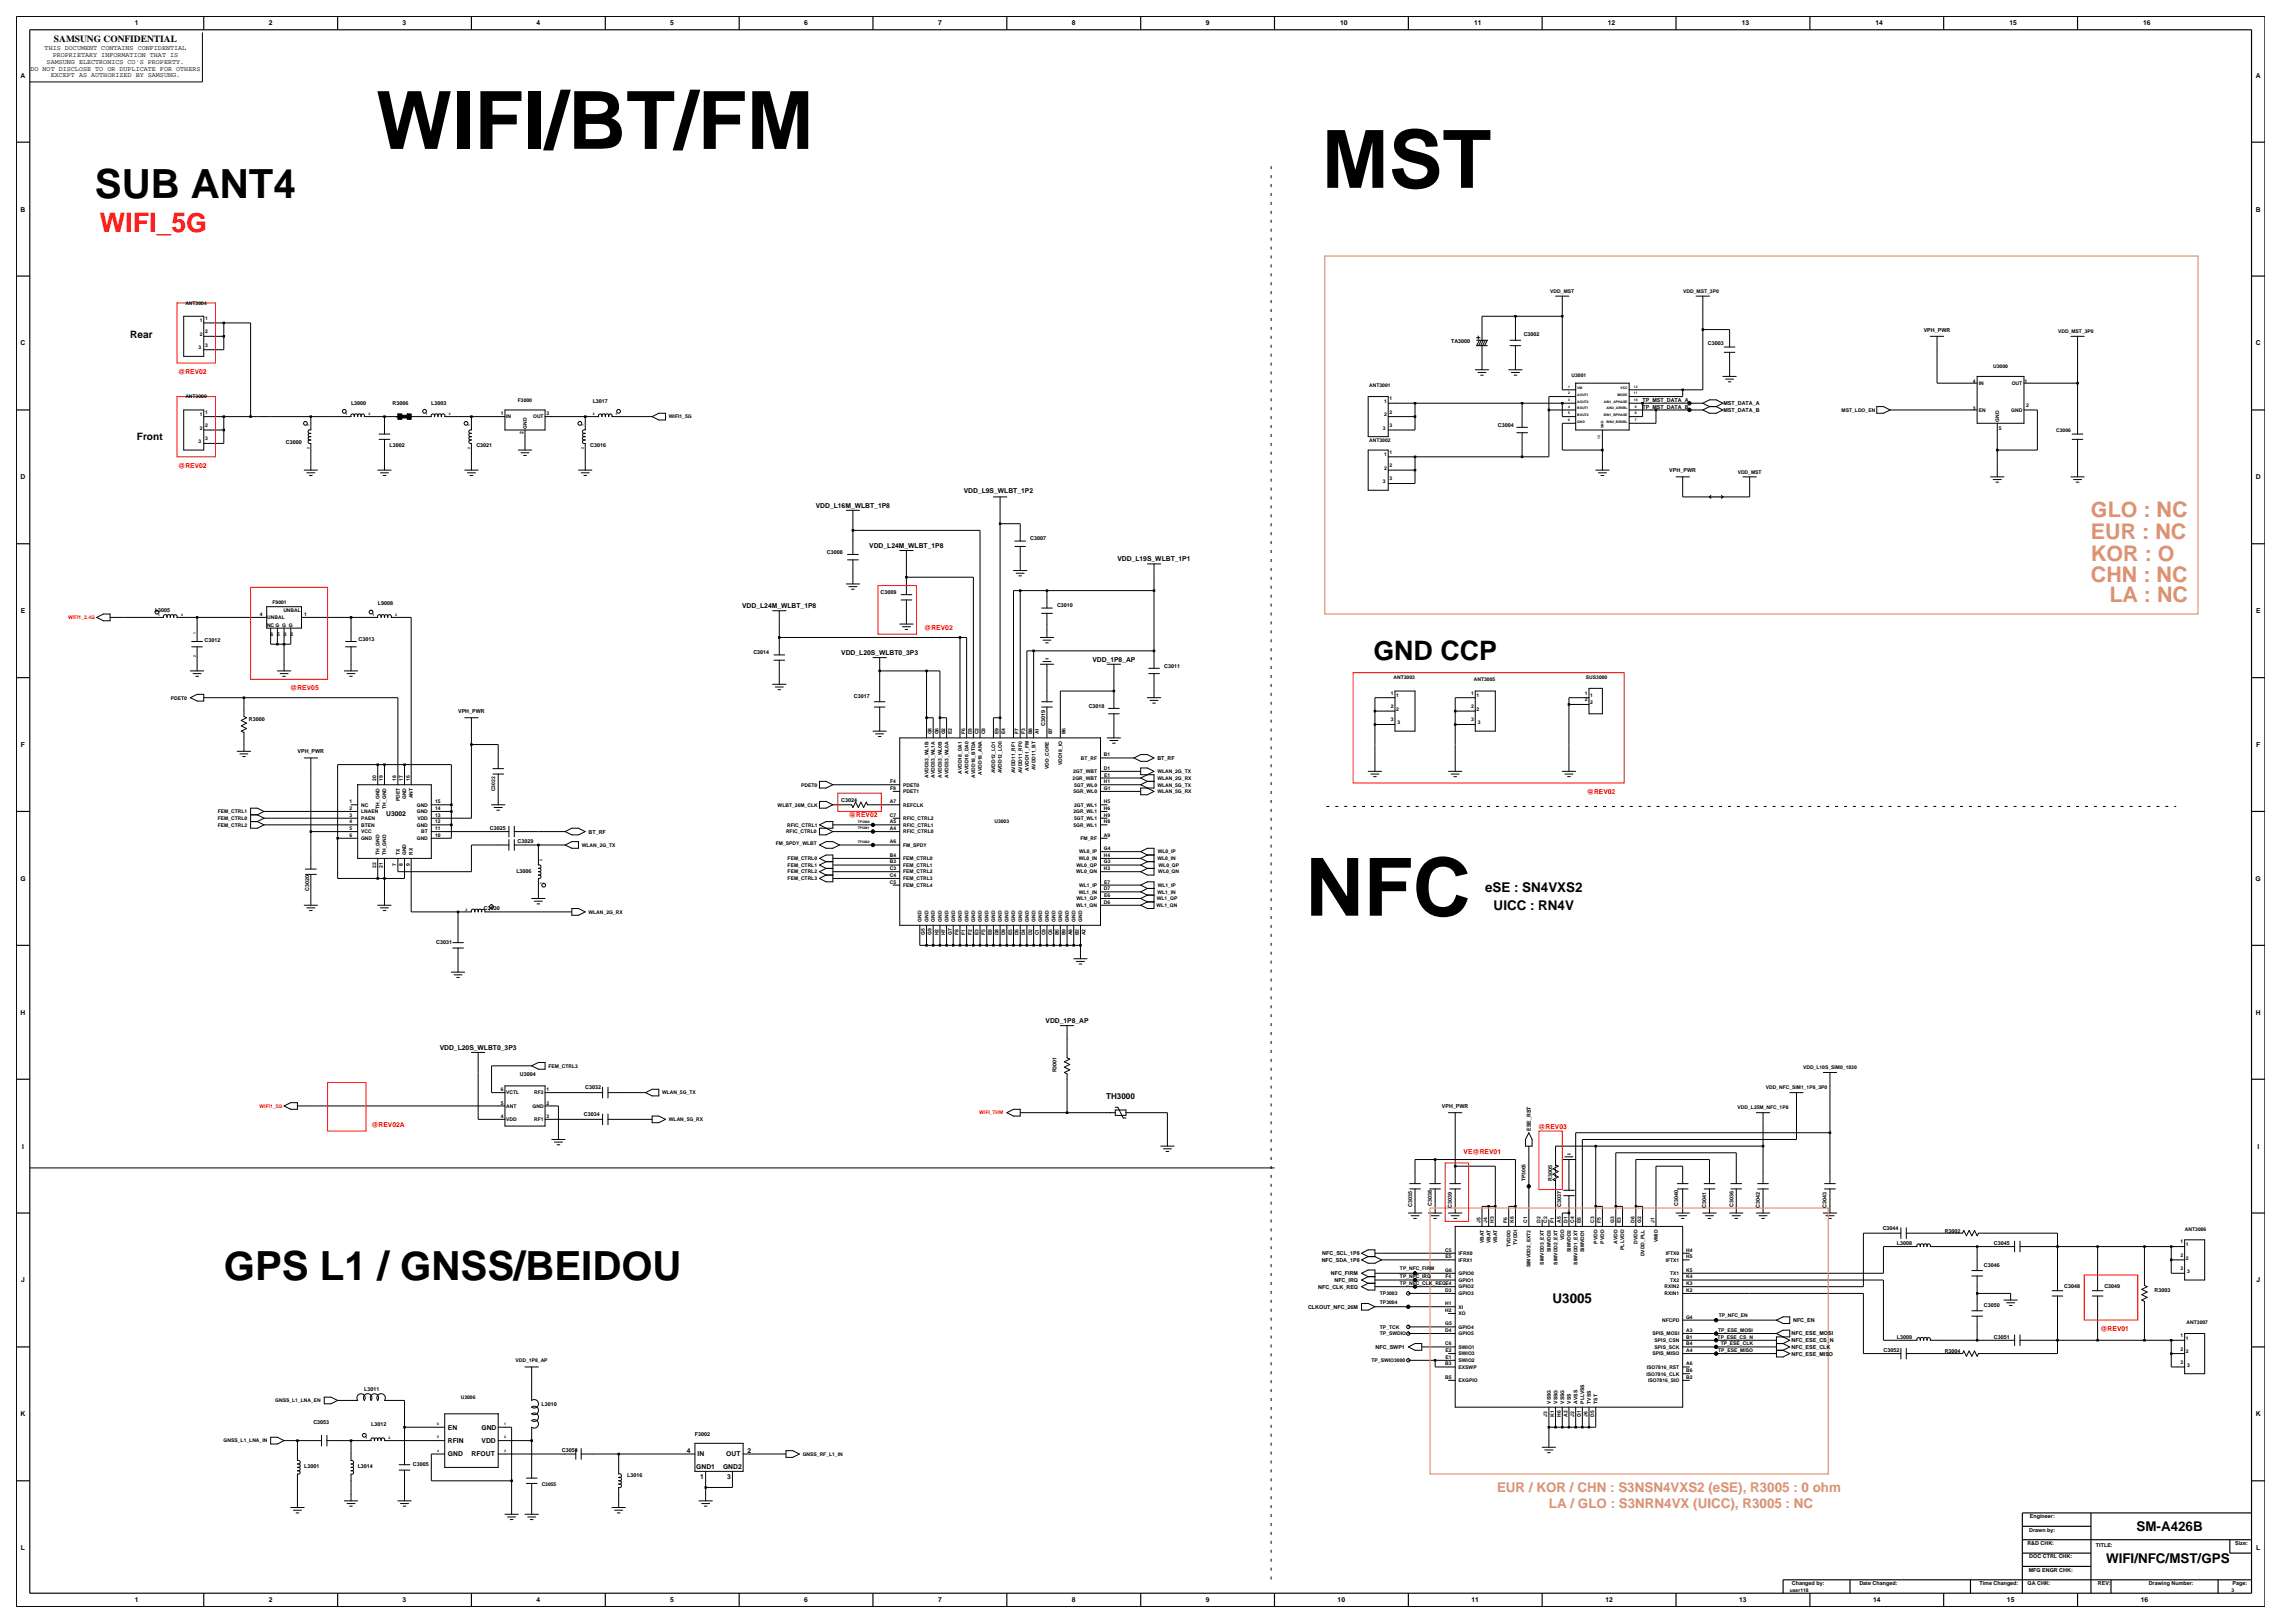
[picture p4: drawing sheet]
<svg xmlns="http://www.w3.org/2000/svg" width="420mm" height="297mm" viewBox="0 0 420 297" stroke-linecap="round" stroke-linejoin="round" font-family="sans-serif">
<defs><g id="words">
<g font-size="14.7">
<text x="68.8" y="27.3">WIFI/BT/FM</text>
<text x="241.9" y="34.4">MST</text>
<text x="238.9" y="167.6">NFC</text>
</g>
<g font-size="7.4">
<text x="17.4" y="36.3">SUB ANT4</text>
<text x="41" y="234.2">GPS L1 / GNSS/BEIDOU</text>
</g>
<text font-size="4.9" fill="#f00" x="18.3" y="42.5">WIFI_5G</text>
<text font-size="4.9" x="251.3" y="120.9">GND CCP</text>
<g font-size="3.9" fill="#db9370">
<text x="382.7" y="94.6">GLO : NC</text>
<text x="382.7" y="98.6">EUR : NC</text>
<text x="382.7" y="106.5">CHN : NC</text>
<text x="382.7" y="102.6">KOR : O</text>
<text x="386" y="110.2">LA : NC</text>
</g>
<g font-size="2.5">
<text x="271.8" y="163.2">eSE : SN4VXS2</text>
<text x="273.3" y="166.5">UICC : RN4V</text>
<text x="284.1" y="238.5">U3005</text>
<text x="391" y="280.1">SM-A426B</text>
<text x="385.4" y="285.9">WIFI/NFC/MST/GPS</text>
</g>
<g font-size="2.5" fill="#db9370">
<text x="274" y="273.1">EUR / KOR / CHN : S3NSN4VXS2 (eSE), R3005 : 0 ohm</text>
<text x="283.5" y="275.9">LA / GLO : S3NRN4VX (UICC), R3005 : NC</text>
</g>
<g font-size="1.9">
<text x="23.8" y="61.8">Rear</text>
<text x="25" y="80.5">Front</text>
</g>
<text font-size="1.7" x="9.9" y="7.7">SAMSUNG CONFIDENTIAL</text>
<text font-size="1.5" x="202.4" y="201.2">TH3000</text>
<g font-size="1.2">
<text x="24.7" y="4.7">1</text>
<text x="49.2" y="4.7">2</text>
<text x="73.7" y="4.7">3</text>
<text x="98.2" y="4.7">4</text>
<text x="122.7" y="4.7">5</text>
<text x="147.2" y="4.7">6</text>
<text x="171.7" y="4.7">7</text>
<text x="196.2" y="4.7">8</text>
<text x="220.7" y="4.7">9</text>
<text x="245.3" y="4.7">10</text>
<text x="269.8" y="4.7">11</text>
<text x="294.3" y="4.7">12</text>
<text x="318.7" y="4.7">13</text>
<text x="343.2" y="4.7">14</text>
<text x="367.7" y="4.7">15</text>
<text x="392.2" y="4.7">16</text>
<text x="8.2" y="9.2">THIS DOCUMENT CONTAINS CONFIDENTIAL</text>
<text x="8.5" y="11.7">SAMSUNG ELECTRONICS CO'S PROPERTY.</text>
<text x="9.6" y="10.5">PROPRIETARY INFORMATION THAT IS</text>
<text x="3.8" y="14.2">A</text>
<text x="5.6" y="12.9">DO NOT DISCLOSE TO OR DUPLICATE FOR OTHERS</text>
<text x="9.3" y="14.1">EXCEPT AS AUTHORIZED BY SAMSUNG.</text>
<text x="412.8" y="14.2">A</text>
<text x="3.8" y="38.7">B</text>
<text x="412.8" y="38.7">B</text>
<text x="3.8" y="63.2">C</text>
<text x="412.8" y="63.2">C</text>
<text x="3.8" y="87.7">D</text>
<text x="412.8" y="87.7">D</text>
<text x="149.3" y="92.9">VDD_L16M_WLBT_1P8</text>
<text x="176.4" y="90.2">VDD_L9S_WLBT_1P2</text>
<text x="159.1" y="100.3">VDD_L24M_WLBT_1P8</text>
<text x="204.5" y="102.7">VDD_L19S_WLBT_1P1</text>
<text x="3.8" y="112.2">E</text>
<text x="135.8" y="111.3">VDD_L24M_WLBT_1P8</text>
<text x="412.9" y="112.2">E</text>
<text x="154" y="119.8">VDD_L20S_WLBT0_3P3</text>
<text x="199.9" y="121.1">VDD_1P8_AP</text>
<text x="3.8" y="136.7">F</text>
<text x="412.9" y="136.7">F</text>
<text x="70.7" y="149.2">U3002</text>
<text x="3.7" y="161.2">G</text>
<text x="412.8" y="161.2">G</text>
<text x="3.8" y="185.7">H</text>
<text x="412.8" y="185.7">H</text>
<text x="191.3" y="187.2">VDD_1P8_AP</text>
<text x="80.5" y="192.1">VDD_L20S_WLBT0_3P3</text>
<text x="4" y="210.2">I</text>
<text x="413.1" y="210.2">I</text>
<text x="3.9" y="234.7">J</text>
<text x="412.9" y="234.7">J</text>
<text x="3.8" y="259.2">K</text>
<text x="82" y="261.6">EN</text>
<text x="88.1" y="261.6">GND</text>
<text x="412.8" y="259.2">K</text>
<text x="82" y="264.1">RFIN</text>
<text x="82" y="266.5">GND</text>
<text x="86.3" y="266.5">RFOUT</text>
<text x="88.1" y="264.1">VDD</text>
<text x="125.7" y="265.8">4</text>
<text x="127.4" y="268.8">GND1</text>
<text x="127.7" y="266.5">IN</text>
<text x="132.3" y="268.8">GND2</text>
<text x="132.9" y="266.5">OUT</text>
<text x="136.8" y="265.8">2</text>
<text x="128.2" y="270.7">1</text>
<text x="133.1" y="270.7">3</text>
<text x="3.8" y="283.7">L</text>
<text x="412.9" y="283.7">L</text>
<text x="24.7" y="293.2">1</text>
<text x="49.2" y="293.2">2</text>
<text x="73.7" y="293.2">3</text>
<text x="98.2" y="293.2">4</text>
<text x="122.7" y="293.2">5</text>
<text x="147.2" y="293.2">6</text>
<text x="171.7" y="293.2">7</text>
<text x="196.2" y="293.2">8</text>
<text x="220.7" y="293.2">9</text>
<text x="244.8" y="293.2">10</text>
<text x="269.3" y="293.2">11</text>
<text x="293.8" y="293.2">12</text>
<text x="318.3" y="293.2">13</text>
<text x="342.8" y="293.2">14</text>
<text x="367.3" y="293.2">15</text>
<text x="391.8" y="293.2">16</text>
</g>
<g font-size="1.2" fill="#f00">
<text x="32.6" y="68.4">@REV02</text>
<text x="32.6" y="85.6">@REV02</text>
<text x="169.1" y="115.3">@REV02</text>
<text x="53.1" y="126.3">@REV05</text>
<text x="155.4" y="149.5">@REV02</text>
<text x="290.4" y="145.3">@REV02</text>
<text x="68" y="206.2">@REV02A</text>
<text x="281.5" y="206.5">@REV03</text>
<text x="267.8" y="211.1">VE@REV01</text>
<text x="384.4" y="243.5">@REV01</text>
</g>
<g font-size="1">
<text x="265.6" y="62.8">TA3000</text>
<text x="278.9" y="61.5">C3002</text>
<text x="312.5" y="63.2">C3003</text>
<text x="352" y="60.7">VPH_PWR</text>
<text x="64.2" y="74">L3000</text>
<text x="71.8" y="74">R3006</text>
<text x="78.9" y="74">L3003</text>
<text x="108.5" y="73.8">L3017</text>
<text x="300.6" y="73.5">TP_MST_DATA_A</text>
<text x="300.6" y="74.8">TP_MST_DATA_B</text>
<text x="315.4" y="74.1">MST_DATA_A</text>
<text x="315.4" y="75.4">MST_DATA_B</text>
<text x="52.3" y="81.2">C3000</text>
<text x="71.3" y="81.8">L3002</text>
<text x="87.2" y="81.8">C3021</text>
<text x="108" y="81.8">C3016</text>
<text x="274.1" y="78.2">C3004</text>
<text x="305.5" y="86.4">VPH_PWR</text>
<text x="151.3" y="101.3">C3008</text>
<text x="188.5" y="98.9">C3007</text>
<text x="28.4" y="112.1">L3005</text>
<text x="69.1" y="110.8">L9008</text>
<text x="161.1" y="108.7">C3009</text>
<text x="193.4" y="111.1">C3010</text>
<text x="37.4" y="117.6">C3012</text>
<text x="65.6" y="117.3">C3013</text>
<text x="137.9" y="119.7">C3014</text>
<text x="213" y="122.2">C3011</text>
<text x="45.6" y="132">R3000</text>
<text x="83.8" y="130.5">VPH_PWR</text>
<text x="156.2" y="127.7">C3017</text>
<text x="199.2" y="129.5">C3018</text>
<text x="54.4" y="137.8">VPH_PWR</text>
<text x="191.3" y="132.9" transform="rotate(-90 191.3 132.9)">C3019</text>
<text x="211.8" y="139">BT_RF</text>
<text x="153.9" y="146.8">C3024</text>
<text x="89.6" y="151.9">C3025</text>
<text x="94.7" y="154.3">C3029</text>
<text x="107.7" y="152.5">BT_RF</text>
<text x="94.5" y="159.8">L3006</text>
<text x="56.6" y="163" transform="rotate(-90 56.6 163)">C3020</text>
<text x="88.6" y="166.6">C3030</text>
<text x="79.9" y="172.7">C3031</text>
<text x="95.1" y="196.9">U3004</text>
<text x="193.3" y="196.3" transform="rotate(-90 193.3 196.3)">R3001</text>
<text x="107.1" y="199.3">C3032</text>
<text x="263.9" y="202.7">VPH_PWR</text>
<text x="106.9" y="204.3">C3034</text>
<text x="280.1" y="207" transform="rotate(-90 280.1 207)">ESE_RST</text>
<text x="258.4" y="220.9" transform="rotate(-90 258.4 220.9)">C3035</text>
<text x="262" y="220.8" transform="rotate(-90 262 220.8)">C3038</text>
<text x="265.7" y="221.1" transform="rotate(-90 265.7 221.1)">C3039</text>
<text x="284.1" y="216.2" transform="rotate(-90 284.1 216.2)">R3005</text>
<text x="285.7" y="220.9" transform="rotate(-90 285.7 220.9)">C3037</text>
<text x="307.1" y="220.6" transform="rotate(-90 307.1 220.6)">C3040</text>
<text x="312.2" y="221.1" transform="rotate(-90 312.2 221.1)">C3041</text>
<text x="317.2" y="220.9" transform="rotate(-90 317.2 220.9)">C3036</text>
<text x="322" y="221.1" transform="rotate(-90 322 221.1)">C3042</text>
<text x="334.3" y="221.1" transform="rotate(-90 334.3 221.1)">C3043</text>
<text x="344.5" y="225.1">C3044</text>
<text x="347.1" y="227.8">L3008</text>
<text x="355.9" y="225.5">R3002</text>
<text x="364.9" y="227.8">C3045</text>
<text x="241.9" y="230.9">NFC_SDA_1P8</text>
<text x="242" y="229.7">NFC_SCL_1P8</text>
<text x="243.6" y="233.3">NFC_FIRM</text>
<text x="363.1" y="231.8">C3046</text>
<text x="239.4" y="239.5">CLKOUT_NFC_26M</text>
<text x="241.3" y="235.8">NFC_CLK_REQ</text>
<text x="244.2" y="234.6">NFC_IRQ</text>
<text x="363.1" y="239.1">C3050</text>
<text x="377.8" y="235.7">C3048</text>
<text x="385.1" y="235.7">C3049</text>
<text x="394.3" y="236.4">R3003</text>
<text x="327.9" y="244.4">NFC_ESE_MOSI</text>
<text x="327.9" y="245.6">NFC_ESE_CS_N</text>
<text x="328.2" y="241.9">NFC_EN</text>
<text x="347.1" y="244.9">L3009</text>
<text x="364.9" y="244.9">C3051</text>
<text x="251.7" y="246.8">NFC_SWP1</text>
<text x="327.9" y="248">NFC_ESE_MISO</text>
<text x="327.9" y="246.8">NFC_ESE_CLK</text>
<text x="344.7" y="247.4">C3052</text>
<text x="355.9" y="247.6">R3004</text>
<text x="66.7" y="254.5">L3011</text>
<text x="99.1" y="257.2">L3010</text>
<text x="57.3" y="260.7">C3053</text>
<text x="67.9" y="260.9">L3012</text>
<text x="127.2" y="262.8">F3002</text>
<text x="55.7" y="268.6">L3001</text>
<text x="65.5" y="268.6">L3014</text>
<text x="75.6" y="268.2">C3005</text>
<text x="102.8" y="265.8">C3054</text>
<text x="114.8" y="270.4">L3016</text>
<text x="371.4" y="280.2">Drawn by:</text>
<text x="371.5" y="277.8">Engineer:</text>
<text x="371" y="282.7">R&amp;D CHK:</text>
<text x="371.3" y="287.6">MFG ENGR CHK:</text>
<text x="371.4" y="285.2">DOC CTRL CHK:</text>
<text x="383.6" y="283">TITLE:</text>
<text x="409.1" y="282.7">Size:</text>
<text x="327.9" y="290.1">Changed by:</text>
<text x="340.3" y="290.1">Date Changed:</text>
<text x="362.2" y="290.1">Time Changed:</text>
<text x="371.1" y="290.1">QA CHK:</text>
<text x="383.9" y="290.1">REV:</text>
<text x="393.2" y="290.1">Drawing Number:</text>
<text x="408.6" y="290.1">Page:</text>
</g>
<g font-size=".9">
<text x="283.7" y="53.6">VDD_MST</text>
<text x="308" y="53.6">VDD_MST_3P0</text>
<text x="33.9" y="55.7">ANT3004</text>
<text x="36.5" y="59">1</text>
<text x="37.5" y="58.5">1</text>
<text x="36.3" y="63.9">3</text>
<text x="36.5" y="61.5">2</text>
<text x="37.5" y="61">2</text>
<text x="37.5" y="63.4">3</text>
<text x="376.6" y="61">VDD_MST_3P0</text>
<text x="250.6" y="70.8">ANT3001</text>
<text x="287.6" y="68.9">U3001</text>
<text x="361" y="70.1">4</text>
<text x="362.1" y="70.4">IN</text>
<text x="364.8" y="67.4">U3000</text>
<text x="368.2" y="70.4">OUT</text>
<text x="370.5" y="70.1">1</text>
<text x="33.9" y="72.9">ANT3000</text>
<text x="36.5" y="76.2">1</text>
<text x="37.5" y="75.7">1</text>
<text x="91.7" y="76">1</text>
<text x="92.6" y="76.6">IN</text>
<text x="94.8" y="73.5">F3000</text>
<text x="97.6" y="76.6">OUT</text>
<text x="100" y="76">3</text>
<text x="122.4" y="76.6">WIFI1_5G</text>
<text x="253.3" y="73.7">1</text>
<text x="253.3" y="76.2">2</text>
<text x="254.3" y="73.2">1</text>
<text x="254.3" y="75.7">2</text>
<text x="337" y="75.3">MST_LDO_EN</text>
<text x="361" y="75">3</text>
<text x="362.1" y="75.3">EN</text>
<text x="365.8" y="77.2" transform="rotate(-90 365.8 77.2)">GND</text>
<text x="368.1" y="75.3">GND</text>
<text x="370.8" y="74.4">2</text>
<text x="36.3" y="81.1">3</text>
<text x="36.5" y="78.6">2</text>
<text x="37.5" y="78.1">2</text>
<text x="37.5" y="80.6">3</text>
<text x="95.8" y="79.4" transform="rotate(-90 95.8 79.4)">2</text>
<text x="96.4" y="78.4" transform="rotate(-90 96.4 78.4)">GND</text>
<text x="250.6" y="80.9">ANT3002</text>
<text x="253.1" y="78.6">3</text>
<text x="253.3" y="83.5">1</text>
<text x="254.3" y="83">1</text>
<text x="254.3" y="78.1">3</text>
<text x="365.8" y="78.7">5</text>
<text x="376.3" y="79">C3006</text>
<text x="253.1" y="88.4">3</text>
<text x="253.3" y="86">2</text>
<text x="254.3" y="87.9">3</text>
<text x="254.3" y="85.5">2</text>
<text x="318" y="86.7">VDD_MST</text>
<text x="47.6" y="112.7">4</text>
<text x="48.9" y="113.2">UNBAL</text>
<text x="49.9" y="110.6">F9001</text>
<text x="51.9" y="112">UNBAL</text>
<text x="55.6" y="112.7">1</text>
<text x="48.9" y="114.7">NC G G G</text>
<text x="49.5" y="116.4">6</text>
<text x="50.7" y="116.4">5</text>
<text x="52" y="116.4">3</text>
<text x="53.2" y="116.4">2</text>
<text x="255" y="124.3">ANT3003</text>
<text x="269.7" y="124.6">ANT3005</text>
<text x="290.2" y="124.3">SUS3000</text>
<text x="31.3" y="128">PDET0</text>
<text x="254.5" y="127.1">1</text>
<text x="254.5" y="129.6">2</text>
<text x="254.5" y="132">3</text>
<text x="255.5" y="127.6">1</text>
<text x="255.5" y="130">2</text>
<text x="269.2" y="127.1">1</text>
<text x="269.2" y="129.6">2</text>
<text x="269.2" y="132">3</text>
<text x="270.2" y="127.6">1</text>
<text x="270.2" y="130">2</text>
<text x="290.1" y="127.1">1</text>
<text x="290.1" y="128.3">2</text>
<text x="291" y="127.6">1</text>
<text x="291" y="128.8">2</text>
<text x="170.5" y="134.4" transform="rotate(-90 170.5 134.4)">G8</text>
<text x="171.7" y="134.4" transform="rotate(-90 171.7 134.4)">G6</text>
<text x="172.9" y="134.4" transform="rotate(-90 172.9 134.4)">G2</text>
<text x="174.2" y="134.4" transform="rotate(-90 174.2 134.4)">E2</text>
<text x="176.6" y="134.3" transform="rotate(-90 176.6 134.3)">F6</text>
<text x="177.8" y="134.4" transform="rotate(-90 177.8 134.4)">D3</text>
<text x="179.1" y="134.4" transform="rotate(-90 179.1 134.4)">C2</text>
<text x="180.3" y="134.4" transform="rotate(-90 180.3 134.4)">C8</text>
<text x="182.8" y="134.4" transform="rotate(-90 182.8 134.4)">E9</text>
<text x="184" y="134.4" transform="rotate(-90 184 134.4)">E4</text>
<text x="186.4" y="134.3" transform="rotate(-90 186.4 134.3)">F7</text>
<text x="187.6" y="134.3" transform="rotate(-90 187.6 134.3)">F3</text>
<text x="188.9" y="134.4" transform="rotate(-90 188.9 134.4)">B8</text>
<text x="190.1" y="134.4" transform="rotate(-90 190.1 134.4)">A1</text>
<text x="192.5" y="134.4" transform="rotate(-90 192.5 134.4)">B7</text>
<text x="195" y="134.4" transform="rotate(-90 195 134.4)">B6</text>
<text x="255.7" y="132.5">3</text>
<text x="270.5" y="132.5">3</text>
<text x="68.9" y="142.9" transform="rotate(-90 68.9 142.9)">20</text>
<text x="70.1" y="142.9" transform="rotate(-90 70.1 142.9)">19</text>
<text x="72.5" y="142.9" transform="rotate(-90 72.5 142.9)">18</text>
<text x="73.7" y="142.9" transform="rotate(-90 73.7 142.9)">17</text>
<text x="75" y="142.9" transform="rotate(-90 75 142.9)">16</text>
<text x="146.6" y="143.9">PDET0</text>
<text x="162.9" y="143.3">F4</text>
<text x="165.3" y="143.9">PDET0</text>
<text x="169.9" y="142.4" transform="rotate(-90 169.9 142.4)">AVDD33_WL1B</text>
<text x="171.1" y="142.4" transform="rotate(-90 171.1 142.4)">AVDD33_WL1A</text>
<text x="172.3" y="142.4" transform="rotate(-90 172.3 142.4)">AVDD33_WL0B</text>
<text x="173.6" y="142.4" transform="rotate(-90 173.6 142.4)">AVDD33_WL0A</text>
<text x="176" y="141.6" transform="rotate(-90 176 141.6)">AVDD18_DA1</text>
<text x="177.2" y="141.6" transform="rotate(-90 177.2 141.6)">AVDD18_DA0</text>
<text x="178.5" y="142.3" transform="rotate(-90 178.5 142.3)">AVDD18_BTDA</text>
<text x="179.7" y="141.7" transform="rotate(-90 179.7 141.7)">AVDD18_ANA</text>
<text x="182.1" y="141.5" transform="rotate(-90 182.1 141.5)">AVDD12_LO1</text>
<text x="183.4" y="141.5" transform="rotate(-90 183.4 141.5)">AVDD12_LO0</text>
<text x="185.8" y="141.5" transform="rotate(-90 185.8 141.5)">AVDD11_RF1</text>
<text x="187" y="141.5" transform="rotate(-90 187 141.5)">AVDD11_RF0</text>
<text x="188.3" y="141.1" transform="rotate(-90 188.3 141.1)">AVDD11_FM</text>
<text x="189.5" y="141" transform="rotate(-90 189.5 141)">AVDD11_BT</text>
<text x="191.9" y="140.7" transform="rotate(-90 191.9 140.7)">VDD_CORE</text>
<text x="194.4" y="140.1" transform="rotate(-90 194.4 140.1)">VDD18_IO</text>
<text x="196.3" y="142.7">2GR_WBT</text>
<text x="196.4" y="141.5">2GT_WBT</text>
<text x="196.6" y="143.9">5GT_WL0</text>
<text x="197.8" y="139">BT_RF</text>
<text x="202" y="143.3">H1</text>
<text x="202" y="140.9">D1</text>
<text x="202" y="138.4">B1</text>
<text x="202.1" y="142.1">E1</text>
<text x="211.8" y="141.5">WLAN_2G_TX</text>
<text x="211.8" y="142.7">WLAN_2G_RX</text>
<text x="211.8" y="143.9">WLAN_5G_TX</text>
<text x="39.8" y="148.8">FEM_CTRL1</text>
<text x="64" y="148.2">2</text>
<text x="64" y="149.4">3</text>
<text x="64" y="147">1</text>
<text x="66.1" y="148.8">LNAEN</text>
<text x="66.1" y="147.6">NC</text>
<text x="69.5" y="148" transform="rotate(-90 69.5 148)">TH_GND</text>
<text x="70.7" y="148" transform="rotate(-90 70.7 148)">TH_GND</text>
<text x="73.1" y="146.6" transform="rotate(-90 73.1 146.6)">PDET</text>
<text x="74.4" y="146.2" transform="rotate(-90 74.4 146.2)">GND</text>
<text x="75.6" y="146.1" transform="rotate(-90 75.6 146.1)">ANT</text>
<text x="76.3" y="148.8">GND</text>
<text x="76.3" y="147.6">GND</text>
<text x="79.6" y="149.4">13</text>
<text x="79.6" y="148.2">14</text>
<text x="79.6" y="147">15</text>
<text x="90.6" y="144.8" transform="rotate(-90 90.6 144.8)">C3022</text>
<text x="142.3" y="147.6">WLBT_26M_CLK</text>
<text x="162.9" y="149.4">C7</text>
<text x="162.9" y="147">A7</text>
<text x="162.9" y="144.5">F9</text>
<text x="165.3" y="145.1">PDET1</text>
<text x="165.3" y="147.6">REFCLK</text>
<text x="196.5" y="148.8">2GR_WL1</text>
<text x="196.5" y="145.1">5GR_WL0</text>
<text x="196.6" y="147.6">2GT_WL1</text>
<text x="202" y="144.5">G1</text>
<text x="202" y="149.4">H9</text>
<text x="202" y="147">H5</text>
<text x="202" y="148.2">H6</text>
<text x="211.8" y="145.1">WLAN_5G_RX</text>
<text x="39.8" y="151.3">FEM_CTRL2</text>
<text x="39.8" y="150">FEM_CTRL0</text>
<text x="64" y="150.7">4</text>
<text x="64" y="151.9">5</text>
<text x="64" y="153.1">6</text>
<text x="66.1" y="150">PAEN</text>
<text x="66.1" y="151.3">BTEN</text>
<text x="66.1" y="152.5">VCC</text>
<text x="66.1" y="153.7">GND</text>
<text x="76.3" y="151.3">GND</text>
<text x="76.3" y="153.7">GND</text>
<text x="76.4" y="150">VDD</text>
<text x="77.1" y="152.5">BT</text>
<text x="79.6" y="150.7">12</text>
<text x="79.6" y="153.1">10</text>
<text x="79.6" y="151.9">11</text>
<text x="106.5" y="155">WLAN_2G_TX</text>
<text x="142" y="154.6">FM_SPDY_WLBT</text>
<text x="143.8" y="152.5">RFIC_CTRL0</text>
<text x="144" y="151.3">RFIC_CTRL1</text>
<text x="162.9" y="151.9">A4</text>
<text x="162.9" y="150.7">A5</text>
<text x="162.9" y="154.3">A6</text>
<text x="165.3" y="150">RFIC_CTRL2</text>
<text x="165.3" y="152.5">RFIC_CTRL0</text>
<text x="165.3" y="151.3">RFIC_CTRL1</text>
<text x="165.3" y="155">FM_SPDY</text>
<text x="182" y="150.7">U3003</text>
<text x="196.5" y="151.3">5GR_WL1</text>
<text x="196.6" y="150">5GT_WL1</text>
<text x="197.7" y="153.7">FM_RF</text>
<text x="202" y="155.6">G4</text>
<text x="202" y="150.7">H8</text>
<text x="202" y="153.1">A9</text>
<text x="68.9" y="158.8" transform="rotate(-90 68.9 158.8)">22</text>
<text x="69.5" y="156.5" transform="rotate(-90 69.5 156.5)">TH_GND</text>
<text x="70.1" y="158.8" transform="rotate(-90 70.1 158.8)">21</text>
<text x="70.7" y="156.5" transform="rotate(-90 70.7 156.5)">TH_GND</text>
<text x="72.5" y="158.5" transform="rotate(-90 72.5 158.5)">7</text>
<text x="73.1" y="156.5" transform="rotate(-90 73.1 156.5)">TX</text>
<text x="73.7" y="158.5" transform="rotate(-90 73.7 158.5)">8</text>
<text x="74.4" y="156.5" transform="rotate(-90 74.4 156.5)">GND</text>
<text x="75" y="158.5" transform="rotate(-90 75 158.5)">9</text>
<text x="75.6" y="156.5" transform="rotate(-90 75.6 156.5)">RX</text>
<text x="144.1" y="159.8">FEM_CTRL2</text>
<text x="144.1" y="161.1">FEM_CTRL3</text>
<text x="144.1" y="158.6">FEM_CTRL1</text>
<text x="144.1" y="157.4">FEM_CTRL0</text>
<text x="162.9" y="161.7">C5</text>
<text x="162.9" y="159.2">C3</text>
<text x="162.9" y="160.5">C4</text>
<text x="162.9" y="158">B3</text>
<text x="162.9" y="156.8">B4</text>
<text x="165.3" y="159.8">FEM_CTRL2</text>
<text x="165.3" y="161.1">FEM_CTRL3</text>
<text x="165.3" y="158.6">FEM_CTRL1</text>
<text x="165.3" y="157.4">FEM_CTRL0</text>
<text x="197" y="159.8">WL0_QN</text>
<text x="197" y="158.6">WL0_QP</text>
<text x="197.4" y="157.4">WL0_IN</text>
<text x="197.5" y="156.2">WL0_IP</text>
<text x="202" y="158">G3</text>
<text x="202" y="159.2">H3</text>
<text x="202" y="156.8">H4</text>
<text x="202.1" y="161.7">E7</text>
<text x="211.8" y="157.4">WL0_IN</text>
<text x="211.9" y="156.2">WL0_IP</text>
<text x="212" y="159.8">WL0_QN</text>
<text x="212" y="158.6">WL0_QP</text>
<text x="107.7" y="167.2">WLAN_2G_RX</text>
<text x="165.3" y="162.3">FEM_CTRL4</text>
<text x="197" y="166">WL1_QN</text>
<text x="197" y="164.7">WL1_QP</text>
<text x="197.4" y="163.5">WL1_IN</text>
<text x="197.5" y="162.3">WL1_IP</text>
<text x="202" y="165.4">D6</text>
<text x="202" y="162.9">D7</text>
<text x="202.1" y="164.1">E6</text>
<text x="211.7" y="166">WL1_QN</text>
<text x="211.7" y="164.7">WL1_QP</text>
<text x="211.8" y="163.5">WL1_IN</text>
<text x="211.9" y="162.3">WL1_IP</text>
<text x="168.7" y="168.7" transform="rotate(-90 168.7 168.7)">GND</text>
<text x="169.3" y="171.1" transform="rotate(-90 169.3 171.1)">G5</text>
<text x="169.9" y="168.7" transform="rotate(-90 169.9 168.7)">GND</text>
<text x="170.5" y="171.1" transform="rotate(-90 170.5 171.1)">G9</text>
<text x="171.1" y="168.7" transform="rotate(-90 171.1 168.7)">GND</text>
<text x="171.7" y="171.1" transform="rotate(-90 171.7 171.1)">H2</text>
<text x="172.3" y="168.7" transform="rotate(-90 172.3 168.7)">GND</text>
<text x="172.9" y="171.1" transform="rotate(-90 172.9 171.1)">H7</text>
<text x="173.6" y="168.7" transform="rotate(-90 173.6 168.7)">GND</text>
<text x="174.2" y="171.1" transform="rotate(-90 174.2 171.1)">G7</text>
<text x="174.8" y="168.7" transform="rotate(-90 174.8 168.7)">GND</text>
<text x="175.4" y="171.1" transform="rotate(-90 175.4 171.1)">F8</text>
<text x="176" y="168.7" transform="rotate(-90 176 168.7)">GND</text>
<text x="176.6" y="171.1" transform="rotate(-90 176.6 171.1)">F1</text>
<text x="177.2" y="168.7" transform="rotate(-90 177.2 168.7)">GND</text>
<text x="177.8" y="171.1" transform="rotate(-90 177.8 171.1)">F2</text>
<text x="178.5" y="168.7" transform="rotate(-90 178.5 168.7)">GND</text>
<text x="179.1" y="171.1" transform="rotate(-90 179.1 171.1)">E3</text>
<text x="179.7" y="168.7" transform="rotate(-90 179.7 168.7)">GND</text>
<text x="180.3" y="171.1" transform="rotate(-90 180.3 171.1)">F5</text>
<text x="180.9" y="168.7" transform="rotate(-90 180.9 168.7)">GND</text>
<text x="181.5" y="171.1" transform="rotate(-90 181.5 171.1)">E8</text>
<text x="182.1" y="168.7" transform="rotate(-90 182.1 168.7)">GND</text>
<text x="182.8" y="171.1" transform="rotate(-90 182.8 171.1)">D8</text>
<text x="183.4" y="168.7" transform="rotate(-90 183.4 168.7)">GND</text>
<text x="184" y="171.1" transform="rotate(-90 184 171.1)">D9</text>
<text x="184.6" y="168.7" transform="rotate(-90 184.6 168.7)">GND</text>
<text x="185.2" y="171.1" transform="rotate(-90 185.2 171.1)">E5</text>
<text x="185.8" y="168.7" transform="rotate(-90 185.8 168.7)">GND</text>
<text x="186.4" y="171.1" transform="rotate(-90 186.4 171.1)">D5</text>
<text x="187" y="168.7" transform="rotate(-90 187 168.7)">GND</text>
<text x="187.6" y="171.1" transform="rotate(-90 187.6 171.1)">D4</text>
<text x="188.3" y="168.7" transform="rotate(-90 188.3 168.7)">GND</text>
<text x="188.9" y="171.1" transform="rotate(-90 188.9 171.1)">D2</text>
<text x="189.5" y="168.7" transform="rotate(-90 189.5 168.7)">GND</text>
<text x="190.1" y="171.1" transform="rotate(-90 190.1 171.1)">C1</text>
<text x="190.7" y="168.7" transform="rotate(-90 190.7 168.7)">GND</text>
<text x="191.3" y="171.1" transform="rotate(-90 191.3 171.1)">C9</text>
<text x="191.9" y="168.7" transform="rotate(-90 191.9 168.7)">GND</text>
<text x="192.5" y="171.1" transform="rotate(-90 192.5 171.1)">C6</text>
<text x="193.2" y="168.7" transform="rotate(-90 193.2 168.7)">GND</text>
<text x="193.8" y="171.1" transform="rotate(-90 193.8 171.1)">B5</text>
<text x="194.4" y="168.7" transform="rotate(-90 194.4 168.7)">GND</text>
<text x="195" y="171.1" transform="rotate(-90 195 171.1)">B9</text>
<text x="195.6" y="168.7" transform="rotate(-90 195.6 168.7)">GND</text>
<text x="196.2" y="171.1" transform="rotate(-90 196.2 171.1)">A8</text>
<text x="196.8" y="168.7" transform="rotate(-90 196.8 168.7)">GND</text>
<text x="197.4" y="171.1" transform="rotate(-90 197.4 171.1)">B2</text>
<text x="198.1" y="168.7" transform="rotate(-90 198.1 168.7)">GND</text>
<text x="198.7" y="171.1" transform="rotate(-90 198.7 171.1)">A2</text>
<text x="100.4" y="195.4">FEM_CTRL3</text>
<text x="330" y="195.7">VDD_L10S_SIM0_1830</text>
<text x="91.7" y="199.7">6</text>
<text x="91.7" y="202.1">5</text>
<text x="92.6" y="200.3">VCTL</text>
<text x="92.6" y="202.7">ANT</text>
<text x="97.5" y="202.7">GND</text>
<text x="97.8" y="200.3">RF2</text>
<text x="100" y="202.1">2</text>
<text x="100" y="199.7">1</text>
<text x="121.2" y="200.3">WLAN_5G_TX</text>
<text x="318" y="203">VDD_L25M_NFC_1P8</text>
<text x="323.1" y="199.3">VDD_NFC_SIM1_1P8_3P0</text>
<text x="91.7" y="204.6">4</text>
<text x="92.6" y="205.2">VDD</text>
<text x="97.8" y="205.2">RF1</text>
<text x="100" y="204.6">3</text>
<text x="122.4" y="205.2">WLAN_5G_RX</text>
<text x="279.2" y="216.2" transform="rotate(-90 279.2 216.2)">TP3005</text>
<text x="270.9" y="223.7" transform="rotate(-90 270.9 223.7)">J5</text>
<text x="271.5" y="227.5" transform="rotate(-90 271.5 227.5)">VBAT</text>
<text x="272.1" y="223.7" transform="rotate(-90 272.1 223.7)">J4</text>
<text x="272.8" y="227.5" transform="rotate(-90 272.8 227.5)">VBAT</text>
<text x="273.4" y="223.8" transform="rotate(-90 273.4 223.8)">H3</text>
<text x="274" y="227.5" transform="rotate(-90 274 227.5)">VBAT</text>
<text x="275.8" y="223.7" transform="rotate(-90 275.8 223.7)">F6</text>
<text x="277" y="223.8" transform="rotate(-90 277 223.8)">K6</text>
<text x="277.7" y="227.8" transform="rotate(-90 277.7 227.8)">TVDDI</text>
<text x="279.5" y="223.8" transform="rotate(-90 279.5 223.8)">C1</text>
<text x="282" y="223.8" transform="rotate(-90 282 223.8)">D2</text>
<text x="283.2" y="223.8" transform="rotate(-90 283.2 223.8)">C2</text>
<text x="284.4" y="223.7" transform="rotate(-90 284.4 223.7)">F1</text>
<text x="285.6" y="223.8" transform="rotate(-90 285.6 223.8)">A5</text>
<text x="286.2" y="227" transform="rotate(-90 286.2 227)">VDD</text>
<text x="286.8" y="223.8" transform="rotate(-90 286.8 223.8)">D1</text>
<text x="288.1" y="223.8" transform="rotate(-90 288.1 223.8)">C4</text>
<text x="289.3" y="223.8" transform="rotate(-90 289.3 223.8)">E6</text>
<text x="291.7" y="223.8" transform="rotate(-90 291.7 223.8)">C3</text>
<text x="292.4" y="227.6" transform="rotate(-90 292.4 227.6)">PVDD</text>
<text x="293" y="223.7" transform="rotate(-90 293 223.7)">F5</text>
<text x="293.6" y="227.6" transform="rotate(-90 293.6 227.6)">PVDD</text>
<text x="295.4" y="223.8" transform="rotate(-90 295.4 223.8)">G3</text>
<text x="296" y="227.6" transform="rotate(-90 296 227.6)">AVDD</text>
<text x="296.6" y="223.8" transform="rotate(-90 296.6 223.8)">E3</text>
<text x="299.1" y="223.8" transform="rotate(-90 299.1 223.8)">D6</text>
<text x="299.7" y="227.6" transform="rotate(-90 299.7 227.6)">DVDD</text>
<text x="300.3" y="223.8" transform="rotate(-90 300.3 223.8)">G2</text>
<text x="302.8" y="223.7" transform="rotate(-90 302.8 223.7)">J1</text>
<text x="303.4" y="227.3" transform="rotate(-90 303.4 227.3)">VMID</text>
<text x="399" y="227.5">1</text>
<text x="399.9" y="225.3">ANT3006</text>
<text x="256.2" y="232.4">TP_NFC_FIRM</text>
<text x="256.2" y="233.9">TP_NFC_IRQ</text>
<text x="264.5" y="232.7">G6</text>
<text x="264.5" y="229">C5</text>
<text x="264.5" y="230.3">E5</text>
<text x="264.5" y="233.9">F4</text>
<text x="266.9" y="233.3">GPIO0</text>
<text x="266.9" y="230.9">IFRX1</text>
<text x="266.9" y="229.7">IFRX0</text>
<text x="276.4" y="228.2" transform="rotate(-90 276.4 228.2)">TVDDO</text>
<text x="280.1" y="231.9" transform="rotate(-90 280.1 231.9)">SIMVDD2_EXT2</text>
<text x="282.6" y="231.4" transform="rotate(-90 282.6 231.4)">SIMVDD3_EXT</text>
<text x="283.8" y="229.1" transform="rotate(-90 283.8 229.1)">SIMVDD3</text>
<text x="285" y="231.4" transform="rotate(-90 285 231.4)">SIMVDD2_EXT</text>
<text x="287.5" y="229.1" transform="rotate(-90 287.5 229.1)">SIMVDD2</text>
<text x="288.7" y="231.4" transform="rotate(-90 288.7 231.4)">SIMVDD1_EXT</text>
<text x="289.9" y="229.1" transform="rotate(-90 289.9 229.1)">SIMVDD1</text>
<text x="297.3" y="228.7" transform="rotate(-90 297.3 228.7)">PLLVDD</text>
<text x="300.9" y="229.9" transform="rotate(-90 300.9 229.9)">DVDD_PLL</text>
<text x="304.8" y="229.7">IFTX0</text>
<text x="304.8" y="230.9">IFTX1</text>
<text x="305.7" y="233.3">TX1</text>
<text x="308.6" y="233.9">K4</text>
<text x="308.6" y="232.7">K5</text>
<text x="308.6" y="229">H4</text>
<text x="308.6" y="230.3">H5</text>
<text x="399" y="230">2</text>
<text x="399" y="232.4">3</text>
<text x="400" y="228">1</text>
<text x="400" y="230.5">2</text>
<text x="400.3" y="232.9">3</text>
<text x="252.5" y="238.5">TP3004</text>
<text x="252.5" y="237">TP3003</text>
<text x="256.2" y="235.2">TP_NFC_CLK_REQE4</text>
<text x="264.5" y="238.8">H1</text>
<text x="264.5" y="236.4">D3</text>
<text x="266.9" y="239.4">XI</text>
<text x="266.9" y="234.6">GPIO1</text>
<text x="266.9" y="235.8">GPIO2</text>
<text x="266.9" y="237">GPIO3</text>
<text x="304.6" y="235.8">RXIN2</text>
<text x="304.6" y="237">RXIN1</text>
<text x="305.7" y="234.6">TX2</text>
<text x="308.6" y="235.2">K3</text>
<text x="308.6" y="236.4">K2</text>
<text x="252.5" y="243.1">TP_TCK</text>
<text x="252.5" y="244.3">TP_SWDIO</text>
<text x="264.5" y="242.5">G5</text>
<text x="264.5" y="240.1">H2</text>
<text x="264.5" y="243.7">D4</text>
<text x="266.9" y="243.1">GPIO4</text>
<text x="266.9" y="240.7">XO</text>
<text x="266.9" y="244.3">GPIO5</text>
<text x="302.4" y="244.3">SPIS_MOSI</text>
<text x="302.8" y="245.6">SPIS_CSN</text>
<text x="304.2" y="241.9">NFCPD</text>
<text x="308.6" y="241.3">G4</text>
<text x="308.6" y="245">B1</text>
<text x="308.6" y="243.7">A3</text>
<text x="314.3" y="245">TP_ESE_CS_N</text>
<text x="314.4" y="243.7">TP_ESE_MOSI</text>
<text x="314.5" y="241">TP_NFC_EN</text>
<text x="399" y="244.7">1</text>
<text x="400" y="245.2">1</text>
<text x="400.2" y="242.2">ANT3007</text>
<text x="94.4" y="249.2">VDD_1P8_AP</text>
<text x="251" y="249.2">TP_SWIO3000</text>
<text x="264.5" y="246.2">C6</text>
<text x="264.5" y="249.9">B3</text>
<text x="264.5" y="248.6">E1</text>
<text x="264.5" y="247.4">E2</text>
<text x="266.9" y="249.2">SWIO2</text>
<text x="266.9" y="248">SWIO3</text>
<text x="266.9" y="246.8">SWIO1</text>
<text x="266.9" y="250.5">EXSWP</text>
<text x="301.3" y="251.7">ISO7816_CLK</text>
<text x="301.4" y="250.5">ISO7816_RST</text>
<text x="302.4" y="248">SPIS_MISO</text>
<text x="302.8" y="246.8">SPIS_SCK</text>
<text x="308.6" y="246.2">B4</text>
<text x="308.6" y="251.1">B6</text>
<text x="308.6" y="247.4">A4</text>
<text x="308.6" y="249.9">A6</text>
<text x="314.4" y="247.4">TP_ESE_MISO</text>
<text x="314.9" y="246.2">TP_ESE_CLK</text>
<text x="399" y="247.1">2</text>
<text x="399" y="249.6">3</text>
<text x="400" y="247.6">2</text>
<text x="400.3" y="250.1">3</text>
<text x="50.4" y="256.6">GNSS_L1_LNA_EN</text>
<text x="84.3" y="256">U3006</text>
<text x="264.5" y="252.3">B5</text>
<text x="266.9" y="252.9">EXGPIO</text>
<text x="283.8" y="256.9" transform="rotate(-90 283.8 256.9)">VSSG</text>
<text x="285" y="256.9" transform="rotate(-90 285 256.9)">VSSG</text>
<text x="286.2" y="256.9" transform="rotate(-90 286.2 256.9)">VSSG</text>
<text x="287.5" y="256.9" transform="rotate(-90 287.5 256.9)">VSS</text>
<text x="288.7" y="256.9" transform="rotate(-90 288.7 256.9)">AVSS</text>
<text x="289.9" y="256.9" transform="rotate(-90 289.9 256.9)">PLLVSS</text>
<text x="291.1" y="256.9" transform="rotate(-90 291.1 256.9)">TVSS</text>
<text x="292.4" y="256.9" transform="rotate(-90 292.4 256.9)">TST</text>
<text x="301.6" y="252.9">ISO7816_SIO</text>
<text x="308.6" y="252.3">B2</text>
<text x="40.9" y="263.9">GNSS_L1_LNA_IN</text>
<text x="283.2" y="259.2" transform="rotate(-90 283.2 259.2)">J3</text>
<text x="284.4" y="259.3" transform="rotate(-90 284.4 259.3)">K1</text>
<text x="285.6" y="259.3" transform="rotate(-90 285.6 259.3)">H6</text>
<text x="286.8" y="259.3" transform="rotate(-90 286.8 259.3)">A2</text>
<text x="288.1" y="259.2" transform="rotate(-90 288.1 259.2)">J2</text>
<text x="289.3" y="259.3" transform="rotate(-90 289.3 259.3)">G1</text>
<text x="290.5" y="259.2" transform="rotate(-90 290.5 259.2)">J6</text>
<text x="291.7" y="259.3" transform="rotate(-90 291.7 259.3)">D5</text>
<text x="146.9" y="266.4">GNSS_RF_L1_IN</text>
<text x="99.1" y="271.9">C3055</text>
<text x="327.5" y="291.2">user118</text>
<text x="408.4" y="291.2">3</text>
</g>
<g font-size=".9" fill="#f00">
<text x="12.4" y="113.3">WIFI1_2.4G</text>
<text x="47.5" y="202.7">WIFI1_5G</text>
<text x="179.2" y="203.9">WIFI_THM</text>
</g>
<g font-size=".6">
<text x="287" y="71">1</text>
<text x="288.7" y="71.3">VM</text>
<text x="296.5" y="71.3">VCC</text>
<text x="299" y="71">12</text>
<text x="63.3" y="76">1</text>
<text x="67.4" y="76">2</text>
<text x="77.9" y="76">1</text>
<text x="82.1" y="76">2</text>
<text x="108.5" y="76">2</text>
<text x="112.6" y="76">1</text>
<text x="287" y="75.8">5</text>
<text x="287" y="77.1">6</text>
<text x="287" y="72.2">2</text>
<text x="287" y="73.4">3</text>
<text x="287" y="74.6">4</text>
<text x="288.7" y="77.4">GND</text>
<text x="288.7" y="72.5">AOUT1</text>
<text x="288.7" y="73.7">AOUT2</text>
<text x="288.7" y="74.9">BOUT1</text>
<text x="288.7" y="76.2">BOUT2</text>
<text x="293.5" y="76.2">BIN1_BPHASE</text>
<text x="293.5" y="73.7">AIN1_APHASE</text>
<text x="294" y="77.4">BIN2_BENBL</text>
<text x="294" y="74.9">AIN2_AENBL</text>
<text x="296" y="72.5">MODE</text>
<text x="299" y="73.4">10</text>
<text x="299" y="72.2">11</text>
<text x="299.2" y="77.1">7</text>
<text x="299.2" y="75.8">8</text>
<text x="299.2" y="74.6">9</text>
<text x="56.6" y="82.2" transform="rotate(-90 56.6 82.2)">2</text>
<text x="56.6" y="78" transform="rotate(-90 56.6 78)">1</text>
<text x="86" y="82.2" transform="rotate(-90 86 82.2)">2</text>
<text x="86" y="78" transform="rotate(-90 86 78)">1</text>
<text x="106.9" y="82.2" transform="rotate(-90 106.9 82.2)">2</text>
<text x="106.9" y="78" transform="rotate(-90 106.9 78)">1</text>
<text x="292.9" y="80.2" transform="rotate(-90 292.9 80.2)">13</text>
<text x="293.5" y="78.4" transform="rotate(-90 293.5 78.4)">GND</text>
<text x="29" y="112.7">1</text>
<text x="33.1" y="112.7">2</text>
<text x="68.2" y="112.7">1</text>
<text x="72.3" y="112.7">2</text>
<text x="35.8" y="116" transform="rotate(-90 35.8 116)">1</text>
<text x="35.8" y="120.2" transform="rotate(-90 35.8 120.2)">2</text>
<text x="157" y="151.8">TP3001</text>
<text x="157" y="154.2">TP3002</text>
<text x="157" y="150.6">TP3000</text>
<text x="99.2" y="161.7" transform="rotate(-90 99.2 161.7)">1</text>
<text x="99.2" y="157.6" transform="rotate(-90 99.2 157.6)">2</text>
<text x="85.2" y="166.6">2</text>
<text x="89.4" y="166.6">1</text>
<text x="66.9" y="263.4">1</text>
<text x="71.1" y="263.4">2</text>
<text x="80" y="260.8">6</text>
<text x="80" y="263.2">5</text>
<text x="92.2" y="260.8">1</text>
<text x="92.2" y="263.2">2</text>
<text x="80" y="265.7">4</text>
<text x="92.2" y="265.7">3</text>
</g>
</g></defs>
<!-- layer: MFD Layer /idea/tmp/Extended-Print.juyeol.park.sheet3.44.mfd -->
<g fill="none" stroke="#000" stroke-width=".18">
<path d="M37 5.9v9.1h-31.5M33.6 57.9h3.7v7.3h-3.7zM37.3 59.1h8.6v17.1M41 59.1v4.9h-3.7M277.3 57.9v4.4M284.7 54.2h2.4M285.9 54.2v17.1h2.5M285.9 57.9h-14.7v4.4M310.4 54.2h2.4M311.6 54.2v17.1h-13.4M33.6 75h3.7v7.4h-3.7zM37.3 76.2h26.9a.34 .34 0 0 1 .3-.5 .34 .34 0 0 1 .3 .5 .35 .35 0 0 1 .4-.5 .35 .35 0 0 1 .3 .5 .35 .35 0 0 1 .3-.5 .35 .35 0 0 1 .3 .5 .33 .33 0 0 1 .3-.5 .33 .33 0 0 1 .3 .5h6.1"/>
<path d="M37.3 61.5h3.7M37.3 78.7h3.7M41 76.2v4.9h-3.7M56.9 76.2v2.5a.35 .35 0 0 0-.5 .3 .35 .35 0 0 0 .5 .3 .34 .34 0 0 0-.5 .3 .34 .34 0 0 0 .5 .3 .35 .35 0 0 0-.5 .3 .35 .35 0 0 0 .5 .3 .35 .35 0 0 0-.5 .3 .35 .35 0 0 0 .5 .3v4.9M69.4 79.4h1.9M70.4 76.2v3.2M72.6 76.2h.1M72.8 76.2h.1M75.2 76.2h3.7a.34 .34 0 0 1 .3-.5 .34 .34 0 0 1 .3 .5 .35 .35 0 0 1 .4-.5 .35 .35 0 0 1 .3 .5 .35 .35 0 0 1 .3-.5 .35 .35 0 0 1 .3 .5M80.8 76.2a.35 .35 0 0 1 .3-.5 .35 .35 0 0 1 .3 .5h11M86.3 76.2v2.5a.34 .34 0 0 0-.5 .3 .34 .34 0 0 0 .5 .3 .34 .34 0 0 0-.5 .3 .34 .34 0 0 0 .5 .3M86.3 79.9a.34 .34 0 0 0-.5 .3 .34 .34 0 0 0 .5 .3 .34 .34 0 0 0-.5 .3 .34 .34 0 0 0 .5 .3v4.9"/>
<path d="M92.4 75h7.3v3.7h-7.3zM96.1 78.7v3.7M99.7 76.2h9.9a.34 .34 0 0 1 .3-.5 .34 .34 0 0 1 .3 .5 .35 .35 0 0 1 .3-.5 .35 .35 0 0 1 .3 .5 .35 .35 0 0 1 .3-.5 .35 .35 0 0 1 .3 .5 .34 .34 0 0 1 .3-.5 .34 .34 0 0 1 .3 .5h7.3M107.1 76.2v2.5a.35 .35 0 0 0-.5 .3 .35 .35 0 0 0 .5 .3 .34 .34 0 0 0-.5 .3 .34 .34 0 0 0 .5 .3 .35 .35 0 0 0-.5 .3 .35 .35 0 0 0 .5 .3 .35 .35 0 0 0-.5 .3 .35 .35 0 0 0 .5 .3v4.9M119.3 76.2l1.3-.6h1.2v1.3h-1.2zM250.4 72.6h3.7v7.3h-3.7zM254.1 76.2h4.9M254.1 73.8h34.3M259 73.8v4.9h-4.9M270 67.7h2.4M270.2 62.3h2l-.5 1M270.2 61.8h.6"/>
<path d="M270.5 68.2h1.4M270.5 61.5v.6M270.7 62.3l-.5 1h2M271 68.7h.4M271.1 62.3l-.5 1M271.2 63.3v4.4M271.4 62.3l-.4 1M271.8 62.3l-.5 1M276.1 67.7h2.5M276.3 63.3h2M276.3 62.3h2M276.6 68.2h1.5"/>
<path d="M277.1 68.7h.5M277.3 63.3v4.4M277.6 79.2h1.9M277.6 78.2h1.9M278.6 73.8v4.4M278.6 79.2v4.4M283.5 75h4.9M285.9 73.8v2.4h2.5M288.4 70.1h9.8v8.6h-9.8zM288.4 77.5h-2.5v4.9h7.3M288.4 72.6h-4.9v11h-29.4M293.2 78.7v7.3"/>
<path d="M298.2 75h13.4M298.2 73.8h13.4M300.6 73.8v2.4h-2.4M303.1 75v2.5h-4.9M307.9 71.3v1.3h-9.7M311.6 73.8l1.2-.6h1.3l1.2 .6-1.2 .6M311.6 73.8l1.2 .6M311.6 60.3h4.9v3.2M312.8 74.4h1.3M312.8 74.4l-1.2 .6M314.1 74.4l1.2 .6-1.2 .6h-1.3l-1.2-.6M315.3 68.9h2.4"/>
<path d="M315.5 64.5h2M315.5 63.5h2M315.8 69.4h1.5M316.3 69.9h.5M316.5 64.5v4.4M343.5 74.4h1.2l1.2 .6-1.2 .6h-1.2zM345.9 75h15.9M353.3 61.5h2.4M354.5 61.5v8.6h7.3M361.8 68.9h8.6v8.6h-8.6zM365.5 77.5v9.8M370.4 70.1h9.8"/>
<path d="M370.4 75h2.5v7.4h-7.4M379 61.5h2.4M379.2 79.4h2M380.2 61.5v17.9M55.7 86h2.4M56.1 86.5h1.5M56.6 87h.5M69.1 86h2.5M69.4 80.4h1.9M69.6 86.5h1.5M70.1 87h.5M70.4 80.4v5.6"/>
<path d="M85.1 86h2.4M85.5 86.5h1.5M86 87h.5M94.8 82.4h2.5M95.3 82.8h1.5M95.8 83.3h.5M105.9 86h2.4M106.4 86.5h1.4M106.9 87h.5M154.9 93.4h2.4M156.1 97h23.3v38M156.1 93.4v8.1"/>
<path d="M181.8 90.9h2.5M183 95.8h3.7v3.2M183 90.9v44.1M185.7 99h2M185.7 100h2M186.7 100v4.4M250.4 82.4h3.7v7.3h-3.7zM254.1 86h4.9M259 83.6v4.9h-4.9M292 86h2.5M292.5 86.5h1.5M293 87h.5"/>
<path d="M306.7 87.3h2.5M307.9 87.3v3.6h4.9M319 87.3h2.4M320.2 87.3v3.6h-4.9M364.3 87.3h2.4M364.8 87.8h1.4M365.3 88.2h.5M379 87.3h2.4M379.2 80.4h2M379.5 87.8h1.4M380 88.2h.5M380.2 80.4v6.9"/>
<path d="M17.7 113l1.2-.6h1.2v1.2h-1.2zM20.1 113h9.8a.35 .35 0 0 1 .4-.5 .35 .35 0 0 1 .3 .5 .35 .35 0 0 1 .3-.5 .35 .35 0 0 1 .3 .5M31.2 113a.35 .35 0 0 1 .3-.5 .35 .35 0 0 1 .3 .5 .33 .33 0 0 1 .3-.5 .33 .33 0 0 1 .3 .5h16.4M35.1 117.4h1.9M35.1 118.4h1.9M36.1 113v4.4M36.1 118.4v4.4M48.8 111h6.4v3.9h-6.4zM49.5 114.9v3h3.7v-3M50.8 114.9v3M52 114.9v7.9M55.2 113h13.9a.35 .35 0 0 1 .3-.5 .35 .35 0 0 1 .4 .5"/>
<path d="M63.3 117.4h1.9M63.3 118.4h1.9M64.2 113v4.4M64.2 118.4v4.4M69.7 113a.35 .35 0 0 1 .4-.5 .35 .35 0 0 1 .3 .5 .34 .34 0 0 1 .3-.5 .34 .34 0 0 1 .3 .5 .35 .35 0 0 1 .3-.5 .35 .35 0 0 1 .3 .5h3.6v30.6M141.4 111.8h2.4M141.6 119.8h2M142.6 116.6h34.3v18.4M142.6 111.8v8M154.9 106.9h2.4M155.1 101.5h2M155.1 102.4h2"/>
<path d="M155.3 107.4h1.5M155.8 107.8h.5M156.1 102.4v4.5M164.7 100.7h2.4M164.7 114.2h2.4M164.9 108.8h2M164.9 109.8h2M165.2 114.7h1.4M165.6 115.2h.5M165.9 105.6h12.2v29.4M165.9 100.7v8.1M165.9 109.8v4.4"/>
<path d="M175.7 116.6v18.4M185.5 104.4h2.4M186 104.9h1.4M186.5 105.4h.5M186.7 108.1v26.9M189.2 119.1v15.9M190.4 116.6h2.4M190.6 111.3h2M190.6 112.2h2M190.9 117.1h1.4M191.4 117.6h.4M191.6 108.1v3.2"/>
<path d="M191.6 112.2v4.4M210 103.2h2.4M211.2 119.1h-23.3v15.9M211.2 108.1h-25.7v26.9M211.2 103.2v19.1M34.8 127.7l1.3-.6h1.2v1.2h-1.2zM34.8 122.8h2.5M35.3 123.3h1.5M35.8 123.8h.5M37.3 127.7h35.5v15.9M43.4 137.5h2.5M43.9 138h1.5"/>
<path d="M44.4 138.4h.5M44.6 127.7v3.4l.5 .2-.9 .5 .9 .5-.9 .5 .9 .5-.9 .5 .4 .2v3.5M50.8 122.8h2.4M51.3 123.3h1.4M51.7 123.8h.5M55.7 138.7h2.4M56.9 138.7v20.3M63 122.8h2.5M63.5 123.3h1.5M64 123.8h.5M69.1 139.9v3.7M70.4 139.9v3.7"/>
<path d="M74 139.9v3.7M85.1 131.3h2.4M86.3 131.3v18.4h-7.4M86.3 136.2h4.9v4.5M141.4 125.2h2.4M141.6 120.8h2M141.9 125.7h1.5M142.4 126.2h.5M142.6 120.8v4.4M159.8 120.3h2.4M159.8 133.8h2.4M160 128.4h2"/>
<path d="M160 129.4h2M160.2 134.3h1.5M160.7 134.8h.5M161 122.8h11v12.2M161 120.3v8.1M161 129.4v4.4M164.7 135h36.7v34.3h-36.7zM169.6 131.3h1.2v3.7M169.6 122.8v12.2M172 131.3h1.2v3.7M183 131.3h-1.2v3.7M190.4 121.5h2.4"/>
<path d="M190.6 128.4h2M190.6 129.4h2M190.9 121.1h1.4M191.4 120.6h.4M191.6 121.5v6.9M191.6 129.4v5.6M201.4 138.7h6.1M202.6 135h2.5M202.6 121.5h2.5M202.9 129.6h1.9M202.9 130.6h1.9M203.1 135.5h1.5"/>
<path d="M203.6 136h.5M203.9 121.5v8.1M203.9 130.6v4.4M203.9 126.5h-9.9v8.5M207.5 138.7l1.3-.6h1.2l1.2 .6-1.2 .6h-1.2zM210 127.7h2.4M210.2 122.3h2M210.2 123.3h2M210.5 128.2h1.4M210.9 128.7h.5M211.2 123.3v4.4M251.6 132.6h3.7"/>
<path d="M251.6 130.1h3.7M255.3 127.7h-3.7v13.4M255.3 126.5h3.7v7.3h-3.7zM266.3 132.6h3.7M266.3 130.1h3.7M270 127.7h-3.7v13.4M270 126.5h3.6v7.3h-3.6zM287.1 128.9h3.7M290.8 126h2.4v4.6h-2.4zM290.8 127.7h-3.7v13.4M45.9 150.3h1.2M45.9 149.1h1.2"/>
<path d="M47.1 149.1l1.2 .6M47.1 150.3l1.2 .6M48.3 148.5l-1.2-.6h-1.2v3.7h1.2l1.2-.7M48.3 149.7l-1.2 .6M48.3 148.5h17.2M48.3 149.7h17.2M48.3 150.9h17.2M48.3 148.5l-1.2 .6M55.9 159h2M56.9 152.2h8.6M61.8 153.4h3.7M64.2 147.3h1.3"/>
<path d="M65.5 143.6h13.4v13.5h-13.4zM69.1 157.1v3.6M70.4 157.1v8.5M75.2 157.1v9.8h11.1a.35 .35 0 0 1 .3-.5 .35 .35 0 0 1 .3 .5 .35 .35 0 0 1 .3-.5 .35 .35 0 0 1 .3 .5 .35 .35 0 0 1 .3-.5 .35 .35 0 0 1 .3 .5 .34 .34 0 0 1 .3-.5 .34 .34 0 0 1 .3 .5h16M78.9 147.3h3.7M78.9 148.5h3.7M78.9 150.9h3.7M78.9 153.4h3.7v-13.5h-20.8v20.8h12.2v-3.6M78.9 152.2h14.2M90 147.3h2.4M90.2 141.6h2M90.2 140.7h2"/>
<path d="M90.4 147.8h1.5M90.9 148.3h.5M91.2 141.6v5.7M93.1 154.6h-6.8v4.9h-13.5v-2.4M93.1 151.2v1.9M93.1 153.6v2M94.1 152.2h9.3M94.1 154.6h9.3M94.1 151.2v1.9M94.1 153.6v2M98.5 154.6v3.7a.34 .34 0 0 1 .5 .3 .34 .34 0 0 1-.5 .3 .33 .33 0 0 1 .5 .3 .33 .33 0 0 1-.5 .3 .34 .34 0 0 1 .5 .3 .34 .34 0 0 1-.5 .3 .34 .34 0 0 1 .5 .3 .34 .34 0 0 1-.5 .3v3.7M103.4 152.2l1.3-.6h1.2l1.2 .6-1.2 .6h-1.2z"/>
<path d="M103.4 154.6l1.3-.6h1.2v1.2h-1.2zM150 143h1.2l1.2 .6-1.2 .6h-1.2zM150 146.6h1.2l1.2 .7-1.2 .6h-1.2zM150 150.9l1.2-.6h1.2v1.3h-2.4v1.2h1.2l1.2-.6zM150 154.6l1.2-.6h1.2l1.2 .6-1.2 .6h-1.2zM151.2 157.7l-1.2-.6 1.2-.6h1.2v4.9h-1.2l-1.2-.7 1.2-.6M151.2 157.7h1.2M151.2 158.9h1.2M151.2 158.9l-1.2 .6 1.2 .6M151.2 157.7l-1.2 .6 1.2 .6M152.4 147.3h3.4l.3 .5 .5-1 .5 1 .5-1 .4 1 .5-1 .3 .5h5.9M152.4 143.6h12.3"/>
<path d="M152.4 150.9h12.3M152.4 157.1h12.3M152.4 158.3h12.3M152.4 159.5h12.3M152.4 152.2h12.3M153.6 154.6h11.1M163.4 144.8h1.3M163.4 149.7h1.3M201.4 147.3h1.2M201.4 141.1h7.4M201.4 142.4h7.4M201.4 143.6h7.4"/>
<path d="M201.4 144.8h7.4M201.4 148.5h1.2M201.4 149.7h1.2M201.4 150.9h1.2M201.4 153.4h1.2M201.4 155.8h7.4M201.4 157.1h7.4M201.4 158.3h7.4M201.4 159.5h7.4M208.8 142.4l2.4-1.3-1.2-.6h-1.2v1.3h2.4v2.4h-2.4v1.2h1.2l1.2-.6-2.4-1.2M208.8 155.8l1.2-.6h1.2v4.9h-1.2l-1.2-.6M208.8 157.1l1.2 .6"/>
<path d="M208.8 142.4l1.2 .6M208.8 158.3l1.2 .6M208.8 155.8l1.2 .7M210 156.5h1.2M210 156.5l-1.2 .6M210 157.7h1.2M210 143h1.2M210 158.9h1.2M210 158.9l-1.2 .6M210 143l-1.2 .6M210 157.7l-1.2 .6M250.4 141.1h2.4"/>
<path d="M250.9 141.6h1.4M251.4 142.1h.5M265.1 141.1h2.4M265.6 141.6h1.4M266.1 142.1h.5M285.9 141.1h2.5M286.4 141.6h1.5M286.9 142.1h.5M55.7 165.6h2.4M55.9 160h2M56.1 166.1h1.5M56.6 166.6h.5"/>
<path d="M56.9 160v5.6M69.1 165.6h2.5M69.6 166.1h1.5M70.1 166.6h.5M82.6 177.9h2.5M82.8 172.5h2M82.8 173.5h2M83.1 178.4h1.5M83.6 178.9h.5M83.8 166.9v5.6M83.8 173.5v4.4M97.3 164.4h2.4"/>
<path d="M97.8 164.9h1.5M98.3 165.4h.5M104.7 166.2h1.2l1.2 .7-1.2 .6h-1.2zM151.2 160.1h1.2M152.4 160.7h12.3M163.4 162h1.3M168.3 169.3v3.7h29.4M169.6 169.3v3.7M170.8 169.3v3.7M172 169.3v3.7M173.2 169.3v3.7M174.4 169.3v3.7"/>
<path d="M175.7 169.3v3.7M176.9 169.3v3.7M178.1 169.3v3.7M179.4 169.3v3.7M180.6 169.3v3.7M181.8 169.3v3.7M183 169.3v3.7M184.3 169.3v3.7M185.5 169.3v3.7M186.7 169.3v3.7M187.9 169.3v3.7M189.2 169.3v3.7"/>
<path d="M190.4 169.3v3.7M191.6 169.3v3.7M192.8 169.3v3.7M194 169.3v3.7M195.3 169.3v3.7M196.5 169.3v3.7M196.5 175.4h2.4M197 175.9h1.5M197.5 176.4h.5M197.7 169.3v6.1M201.4 165.6h7.4M201.4 162h7.4"/>
<path d="M201.4 163.2h7.4M201.4 164.4h7.4M208.8 162l1.2-.6h1.2v4.8h-1.2l-1.2-.6M208.8 162l1.2 .6M208.8 163.2l1.2 .6M208.8 164.4l1.2 .6M210 162.6h1.2M210 165h1.2M210 165l-1.2 .6M210 162.6l-1.2 .6M210 163.8h1.2M210 163.8l-1.2 .6"/>
<path d="M86.3 192.6h2.4M87.5 192.6v12.2h4.9M92.4 198.7h7.3v7.4h-7.3zM97.3 195h-7.3v4.9h2.4M97.3 195l1.2-.6h1.2v1.3h-1.2zM99.7 199.9h10.6M110.3 198.9v2M111.3 199.9h6.8M111.3 198.9v2M118.1 199.9l1.2-.6h1.3v1.2h-1.3zM194 187.7h2.5M195.3 187.7v5.9l.5 .2-1 .5 1 .5-1 .5 1 .5-1 .5 .5 .2v7.1"/>
<path d="M327.5 199.9h2.5M328.8 199.9v8.6h-39.2v15.9M333.7 196.3h2.4M334.9 196.3v20.3M5.5 213.7h227.7M52 202.4l1.2-.6h1.2v1.2h-1.2zM54.4 202.4h38M99.7 202.4h2.5v6.1M99.7 204.8h10.6M101 208.5h2.4M101.5 209h1.4M102 209.5h.4"/>
<path d="M110.3 203.9v1.9M111.3 204.8h8M111.3 203.9v1.9M119.3 204.2h1.3l1.2 .6-1.2 .6h-1.3zM184.3 203.6l1.2-.6h1.2v1.2h-1.2zM186.7 203.6h17.4M204.1 203.1h2v1h-2zM204.1 202.6h.5l1 2h.5M206.1 203.6h7.5v6.1M212.4 209.7h2.5M212.9 210.2h1.5M213.4 210.7h.5"/>
<path d="M258 217.6h1.9M258 216.6h1.9M259 216.6v-4.4h18.3v12.2M259 217.6v4.4M261.7 217.6h1.9M261.7 216.6h1.9M262.6 212.2v4.4M262.6 217.6v4.4M265.1 203.6h2.4M265.3 217.6h2M265.3 216.6h2M266.3 203.6v13"/>
<path d="M266.3 217.6v4.4M266.3 213.4h7.3v11M279.8 207.3l.6 1.2v1.2h-1.2v-1.2zM279.8 209.7v14.7M284.7 213.9v.5M284.7 214.9v.5M284.7 215.8v8.6M284.7 213.1l.5 .3-1 .5 1 .5-1 .5 1 .5-1 .4 .5 .3M285.9 212.2h2.5M286.2 217.8h1.9M286.2 218.8h1.9M286.4 211.7h1.5"/>
<path d="M286.9 211.2h.5M287.1 212.2v5.6M287.1 218.8v5.6M292 209.7v14.7M307 217.6h1.9M307 216.6h1.9M307.9 216.6v-3.2h-4.8v11M307.9 217.6v4.4M311.9 217.6h1.9M311.9 216.6h1.9M312.8 216.6v-4.4h-13.4v12.2M312.8 217.6v4.4"/>
<path d="M316.8 217.6h1.9M316.8 216.6h1.9M317.7 216.6v-5.7h-22v13.5M317.7 217.6v4.4M321.4 203.6h2.5M321.7 217.6h1.9M321.7 216.6h1.9M322.7 209.7h-38v3.7M322.7 203.6v13M322.7 217.6v4.4M333.9 217.6h2M333.9 216.6h2"/>
<path d="M334.9 217.6v4.4M334.9 207.3h-46.5v17.1M249.2 238.5h1.2l1.2 .6-1.2 .6h-1.2zM250.4 229.9h1.2M250.4 229.9l-1.2 .6 1.2 .7h1.2l1.2-.7M250.4 229.9l-1.2-.6 1.2-.6h1.2v1.2M250.4 233.6l-1.2-.6 1.2-.6h1.2v3.7h-1.2l-1.2-.7 1.2-.6M250.4 234.8h1.2M250.4 233.6l-1.2 .6 1.2 .6M250.4 233.6h1.2M251.6 229.9l1.2 .6M251.6 233h14.7"/>
<path d="M251.6 234.2h14.7M251.6 235.4h14.7M251.6 229.3h14.7M251.6 239.1h14.7M252.8 230.5h13.5M257.7 222h2.5M257.7 236.7h8.6M258.2 222.5h1.5M258.7 223h.5M261.4 222h2.5M261.9 222.5h1.5M262.4 223h.5"/>
<path d="M265.1 222h2.4M265.6 222.5h1.4M266.1 223h.5M266.3 224.4h41.6v33.1h-41.6zM272.4 220.8v3.6M273.6 220.8h-2.4v3.6M277.3 220.8h-1.2v3.6M282.2 223.2v1.2M283.5 223.2v1.2M287.1 222h-1.2v2.4M292 220.8h1.2v3.6M295.7 220.8h1.2v3.6"/>
<path d="M299.4 220.8h1.2v3.6M306.7 222h2.5M307.2 222.5h1.5M307.7 223h.5M307.9 234.2h36.8v11.1l6.1-.1a.34 .34 0 0 1 .3-.4 .34 .34 0 0 1 .3 .4 .35 .35 0 0 1 .3-.5 .35 .35 0 0 1 .3 .6M307.9 236.7h33.1v11h6.9M307.9 229.3h1.3M307.9 230.5h1.3M311.6 222h2.5M312.1 222.5h1.5M312.6 223h.5M316.5 222h2.5"/>
<path d="M317 222.5h1.5M317.5 223h.5M321.4 222h2.5M321.9 222.5h1.5M322.4 223h.5M333.7 222h2.4M334.2 222.5h1.4M334.6 223h.5M347.9 225.7h-6.9v9.7h-33.1M347.9 224.7v1.9M348.9 224.7v1.9M348.9 225.7h10.2l.3-.5 .5 .9 .5-.9 .5 .9 .5-.9 .4 .9 .3-.4h14.4v10.5"/>
<path d="M360.9 239.9h1.9M360.9 233.5h1.9M360.9 232.5h1.9M361.8 228.1v4.4M361.8 233.5v6.4M361.8 236.7h6.2v1.2M366.7 237.9h2.5M367.2 238.4h1.5M367.7 238.9h.5M368.7 228.1h-15.4a.33 .33 0 0 0-.3-.5 .33 .33 0 0 0-.3 .5 .35 .35 0 0 0-.3-.5 .35 .35 0 0 0-.4 .5 .35 .35 0 0 0-.3-.5 .35 .35 0 0 0-.3 .5 .34 .34 0 0 0-.3-.5 .34 .34 0 0 0-.3 .5h-6.1v4.9h-36.8M368.7 227.1v2M369.7 228.1h30.1"/>
<path d="M369.7 227.1v2M375.5 237.2h2M375.5 236.2h2M376.5 237.2v10.5h-14.4l-.3 .5-.4-1-.5 1-.5-1-.5 1-.5-1-.3 .5h-10.2M382.9 237.2h2M382.9 236.2h2M383.9 228.1v8.1M383.9 237.2v8.1M392.4 228.1v7.1l.5 .2-.9 .5 .9 .5-.9 .5 .9 .5-.9 .5 .4 .2v7.2M397.4 228.1v4.9h2.4M397.4 230.5h2.4M399.8 226.9h3.7v7.3h-3.7z"/>
<path d="M59.3 255.7h1.3l1.2 .6-1.2 .6h-1.3zM61.8 256.3h3.7a.76 .76 0 0 1 .1-1.1 .76 .76 0 0 1 1 0 .76 .76 0 0 1 .1 1.1 .78 .78 0 0 1 .1-1.1 .78 .78 0 0 1 1 0 .78 .78 0 0 1 .1 1.1 .76 .76 0 0 1 .1-1.1 .76 .76 0 0 1 1 0 .76 .76 0 0 1 .1 1.1 .77 .77 0 0 1 .1-1.1 .77 .77 0 0 1 1.1 0 .77 .77 0 0 1 .1 1.1h3.6v11.7M81.4 258.7h9.8v9.8h-9.8zM96.1 250.1h2.4M97.3 257.5a.78 .78 0 0 1 1 .1 .78 .78 0 0 1 0 1 .78 .78 0 0 1-1 .1 .78 .78 0 0 1 1 .1 .78 .78 0 0 1 0 1 .78 .78 0 0 1-1 .1M97.3 259.9a.78 .78 0 0 1 1 .1 .78 .78 0 0 1 0 1.1 .78 .78 0 0 1-1 .1v9.3M97.3 250.1v6.2a.78 .78 0 0 1 1 .1 .78 .78 0 0 1 0 1 .78 .78 0 0 1-1 .1M257.7 246.5l1.3-.6h1.2v1.2h-1.2zM257.7 244h8.6M257.7 248.9h8.6M257.7 242.8h8.6M260.2 246.5h6.1"/>
<path d="M262.6 248.9v1.2h3.7M265.1 252.6h1.2M265.1 247.7h1.2M265.1 240.3h1.2M283.5 257.5v7.3M284.7 257.5v3.7M285.9 257.5v3.7M287.1 257.5v3.7M288.4 257.5v3.7M289.6 257.5v3.7M290.8 257.5v3.7M292 257.5v3.7h-8.5"/>
<path d="M307.9 252.6h1.3M307.9 250.1h1.3M307.9 251.4h1.3M307.9 241.6h17.2M307.9 245.3h17.2M307.9 247.7h17.2M307.9 244h17.2M307.9 246.5h17.2M325.1 244l1.2-.6h1.2v1.2h-2.4v3.7h1.2l1.2-.6-1.2-.6M325.1 247.1h1.2M325.1 245.9h1.2M325.1 241.6l1.2-.6h1.2v1.2h-1.2z"/>
<path d="M325.1 244l2.4 1.3-1.2 .6M326.3 245.9l1.2 .6-1.2 .6M347.9 246.7v2M348.9 246.7v2M352 245.3a.36 .36 0 0 1 .4-.6 .35 .35 0 0 1 .3 .6M352.7 245.2a.34 .34 0 0 1 .3-.4 .34 .34 0 0 1 .3 .4l15.4 .1M360.9 240.8h1.9M361.8 240.8v4.5M368.7 244.3v1.9M369.7 244.3v1.9M369.7 245.3h30.1M397.4 245.3v4.8h2.4"/>
<path d="M397.4 247.7h2.4M399.8 244h3.7v7.4h-3.7zM49.5 263h1.3l1.2 .6-1.2 .6h-1.3zM52 263.6h6.8M53.2 275.9h2.5M53.7 276.3h1.5M54.2 276.8h.5M54.4 263.6v3.7a.35 .35 0 0 1 .5 .3 .35 .35 0 0 1-.5 .3 .35 .35 0 0 1 .5 .3 .35 .35 0 0 1-.5 .3 .35 .35 0 0 1 .5 .3 .35 .35 0 0 1-.5 .3M54.4 269.1a.34 .34 0 0 1 .5 .3 .34 .34 0 0 1-.5 .3v6.2M58.8 262.6v2M59.8 263.6h8.1a.35 .35 0 0 1 .3-.5 .35 .35 0 0 1 .3 .5 .33 .33 0 0 1 .3-.5 .33 .33 0 0 1 .3 .5 .35 .35 0 0 1 .3-.5 .35 .35 0 0 1 .4 .5M59.8 262.6v2"/>
<path d="M63 274.6h2.5M63.5 275.1h1.5M64 275.6h.5M64.2 263.6v3.7a.34 .34 0 0 1 .5 .3 .34 .34 0 0 1-.5 .3 .34 .34 0 0 1 .5 .3 .34 .34 0 0 1-.5 .3 .34 .34 0 0 1 .5 .3 .34 .34 0 0 1-.5 .3 .34 .34 0 0 1 .5 .3 .34 .34 0 0 1-.5 .3v4.9M69.7 263.6a.35 .35 0 0 1 .4-.5 .35 .35 0 0 1 .3 .5h11M72.8 274.6h2.4M73 269h2M73 268h2M73.3 275.1h1.5M73.8 275.6h.5M74 261.2h7.4M74 269v5.6"/>
<path d="M81.4 266.1h-2.5v4.9h14.7M91.2 261.2h2.4v15.9M91.2 263.6h6.1M91.2 266.1h14.2M92.4 277.1h2.4M92.9 277.6h1.5M93.4 278.1h.5M96.1 277.1h2.4M96.3 271.4h2M96.3 270.5h2M96.6 277.6h1.4M97 278.1h.5"/>
<path d="M97.3 271.4v5.7M105.4 265.1v1.9M106.4 266.1h20.8M106.4 265.1v1.9M112 275.9h2.4M112.5 276.3h1.5M113 276.8h.5M113.2 269.7a.35 .35 0 0 1 .5 .3 .35 .35 0 0 1-.5 .3 .35 .35 0 0 1 .5 .4 .35 .35 0 0 1-.5 .3 .34 .34 0 0 1 .5 .3 .34 .34 0 0 1-.5 .3M113.2 271.6a.35 .35 0 0 1 .5 .3 .35 .35 0 0 1-.5 .3v3.7M113.2 266.1v3.6M127.2 264.1h8.8v5.1h-8.8zM127.9 274.6h2.5"/>
<path d="M128.4 275.1h1.5M128.9 275.6h.5M129.1 269.2v5.4M134 269.2v3h-4.9M136 266.1h7.8M143.8 265.4h1.3l1.2 .7-1.2 .6h-1.3zM282.2 264.8h2.5M282.7 265.3h1.5M283.2 265.8h.5"/>
<circle cx="55.9" cy="77.5" r=".34"/>
<circle cx="63" cy="75.3" r=".34"/>
<circle cx="77.7" cy="75.3" r=".34"/>
<circle cx="85.3" cy="77.5" r=".34"/>
<circle cx="106.1" cy="77.5" r=".35"/>
<circle cx="113.2" cy="75.3" r=".34"/>
<circle cx="309.2" cy="75" r=".3"/>
<circle cx="309.2" cy="73.8" r=".3"/>
<circle cx="28.7" cy="112" r=".35"/>
<circle cx="67.9" cy="112" r=".35"/>
<circle cx="159.8" cy="152.2" r=".31"/>
<circle cx="159.8" cy="151" r=".31"/>
<circle cx="159.8" cy="154.6" r=".31"/>
<circle cx="89.9" cy="165.9" r=".34"/>
<circle cx="99.5" cy="162" r=".34"/>
<circle cx="279.8" cy="217.1" r=".31"/>
<circle cx="257.7" cy="239.1" r=".31"/>
<circle cx="257.7" cy="236.7" r=".31"/>
<circle cx="259" cy="233" r=".31"/>
<circle cx="259" cy="235.4" r=".3"/>
<circle cx="259" cy="234.2" r=".31"/>
<circle cx="257.7" cy="242.8" r=".31"/>
<circle cx="257.7" cy="248.9" r=".3"/>
<circle cx="257.7" cy="244" r=".31"/>
<circle cx="314.1" cy="241.6" r=".31"/>
<circle cx="314.1" cy="247.7" r=".31"/>
<circle cx="314.1" cy="245.3" r=".31"/>
<circle cx="314.1" cy="244" r=".31"/>
<circle cx="314.1" cy="246.5" r=".3"/>
<circle cx="66.7" cy="262.6" r=".34"/>
</g>
<g fill="none" stroke="#000" stroke-width=".21">
<path d="M3 3h411.5v291h-411.5zM5.5 5.5h406.5v286h-406.5zM37.3 3v2.5M61.8 3v2.5M86.3 3v2.5M110.8 3v2.5M135.3 3v2.5M159.8 3v2.5M184.3 3v2.5M208.8 3v2.5M233.2 3v2.5M257.7 3v2.5"/>
<path d="M282.2 3v2.5M306.7 3v2.5M331.2 3v2.5M355.7 3v2.5M380.2 3v2.5M3 26h2.5M412 26h2.5M3 50.5h2.5M412 50.5h2.5M3 75h2.5M412 75h2.5M3 99.5h2.5"/>
<path d="M312.8 90.9h2.5M312.8 90.9l.3 .3M313.1 90.7l-.3 .2M315 90.7l.3 .2M315.3 90.9l-.3 .3M412 99.5h2.5M3 124h2.5M412 124h2.5M3 148.5h2.5M412 148.5h2.5M3 173h2.5M412 173h2.5"/>
<path d="M3 197.5h2.5M412 197.5h2.5M3 222h2.5M412 222h2.5M3 246.5h2.5M412 246.5h2.5M3 271h2.5M370.1 279.3h12.6M382.7 276.8v14.7M412 271h2.5M412 276.8h-41.9v14.7M37.3 291.5v2.5"/>
<path d="M61.8 291.5v2.5M86.3 291.5v2.5M110.8 291.5v2.5M135.3 291.5v2.5M159.8 291.5v2.5M184.3 291.5v2.5M208.8 291.5v2.5M233.2 291.5v2.5M257.7 291.5v2.5M282.2 291.5v2.5M306.7 291.5v2.5M331.2 291.5v2.5"/>
<path d="M338.6 289.1v2.4M355.7 291.5v2.5M360.6 289.1v2.4M370.1 281.7h41.9M370.1 284.2h12.6M370.1 286.6h12.6M380.2 291.5v2.5M386.3 289.1v2.4M405.9 289.1v2.4M408.1 281.7v2.5h3.9M412 289.1h-85.7v2.4"/>
</g>
<g fill="#000" stroke="#000" stroke-width=".18">
<path d="M72.8 75.7h.7v1h-.7z" fill-rule="evenodd"/>
<path d="M73.5 76h1v.5h-1z" fill-rule="evenodd"/>
<path d="M74.5 75.7h.7v1h-.7z" fill-rule="evenodd"/>
</g>
<g fill="#000" stroke="#000" stroke-width=".21">
<path d="M40.8 59h.3v.2h-.3z" fill-rule="evenodd"/>
<path d="M277.2 57.7h.3v.3h-.3z" fill-rule="evenodd"/>
<path d="M285.8 57.7h.2v.3h-.2z" fill-rule="evenodd"/>
<path d="M40.8 78.6h.3v.2h-.3z" fill-rule="evenodd"/>
<path d="M40.8 76.1h.3v.3h-.3z" fill-rule="evenodd"/>
<path d="M40.8 61.4h.3v.3h-.3z" fill-rule="evenodd"/>
<path d="M45.7 76.1h.3v.3h-.3z" fill-rule="evenodd"/>
<path d="M56.8 76.1h.2v.3h-.2z" fill-rule="evenodd"/>
<path d="M70.2 76.1h.3v.3h-.3z" fill-rule="evenodd"/>
<path d="M86.1 76.1h.3v.3h-.3z" fill-rule="evenodd"/>
<path d="M107 76.1h.2v.3h-.2z" fill-rule="evenodd"/>
<path d="M258.8 76.1h.3v.3h-.3z" fill-rule="evenodd"/>
<path d="M258.8 73.7h.3v.2h-.3z" fill-rule="evenodd"/>
<path d="M278.4 73.7h.3v.2h-.3z" fill-rule="evenodd"/>
<path d="M283.3 74.9h.3v.2h-.3z" fill-rule="evenodd"/>
<path d="M285.8 73.7h.2v.2h-.2z" fill-rule="evenodd"/>
<path d="M300.5 73.7h.2v.2h-.2z" fill-rule="evenodd"/>
<path d="M302.9 74.9h.3v.2h-.3z" fill-rule="evenodd"/>
<path d="M307.8 71.2h.3v.3h-.3z" fill-rule="evenodd"/>
<path d="M309.1 74.9h.2v.2h-.2z" fill-rule="evenodd"/>
<path d="M309.1 73.7h.2v.2h-.2z" fill-rule="evenodd"/>
<path d="M311.5 60.2h.2v.2h-.2z" fill-rule="evenodd"/>
<path d="M380.1 70h.2v.2h-.2z" fill-rule="evenodd"/>
<path d="M156 96.9h.2v.3h-.2z" fill-rule="evenodd"/>
<path d="M182.9 95.7h.2v.3h-.2z" fill-rule="evenodd"/>
<path d="M258.8 85.9h.3v.2h-.3z" fill-rule="evenodd"/>
<path d="M258.8 83.5h.3v.2h-.3z" fill-rule="evenodd"/>
<path d="M278.4 83.5h.3v.2h-.3z" fill-rule="evenodd"/>
<path d="M293.1 82.2h.3v.3h-.3z" fill-rule="evenodd"/>
<path d="M365.4 82.2h.2v.3h-.2z" fill-rule="evenodd"/>
<path d="M35.9 112.9h.3v.2h-.3z" fill-rule="evenodd"/>
<path d="M50.6 117.8h.3v.2h-.3z" fill-rule="evenodd"/>
<path d="M51.9 117.8h.2v.2h-.2z" fill-rule="evenodd"/>
<path d="M64.1 112.9h.3v.2h-.3z" fill-rule="evenodd"/>
<path d="M142.5 116.5h.2v.3h-.2z" fill-rule="evenodd"/>
<path d="M165.8 105.5h.2v.2h-.2z" fill-rule="evenodd"/>
<path d="M175.6 116.5h.2v.3h-.2z" fill-rule="evenodd"/>
<path d="M186.6 107.9h.2v.3h-.2z" fill-rule="evenodd"/>
<path d="M189 119h.3v.2h-.3z" fill-rule="evenodd"/>
<path d="M191.5 107.9h.2v.3h-.2z" fill-rule="evenodd"/>
<path d="M211.1 119h.2v.2h-.2z" fill-rule="evenodd"/>
<path d="M211.1 107.9h.2v.3h-.2z" fill-rule="evenodd"/>
<path d="M44.5 127.5h.3v.3h-.3z" fill-rule="evenodd"/>
<path d="M86.1 136.1h.3v.3h-.3z" fill-rule="evenodd"/>
<path d="M160.9 122.6h.2v.3h-.2z" fill-rule="evenodd"/>
<path d="M169.4 131.2h.3v.3h-.3z" fill-rule="evenodd"/>
<path d="M169.4 122.6h.3v.3h-.3z" fill-rule="evenodd"/>
<path d="M171.9 131.2h.2v.3h-.2z" fill-rule="evenodd"/>
<path d="M182.9 131.2h.2v.3h-.2z" fill-rule="evenodd"/>
<path d="M203.7 126.3h.3v.3h-.3z" fill-rule="evenodd"/>
<path d="M251.5 132.5h.2v.2h-.2z" fill-rule="evenodd"/>
<path d="M251.5 130h.2v.2h-.2z" fill-rule="evenodd"/>
<path d="M266.2 132.5h.2v.2h-.2z" fill-rule="evenodd"/>
<path d="M266.2 130h.2v.2h-.2z" fill-rule="evenodd"/>
<path d="M287 128.8h.2v.2h-.2z" fill-rule="evenodd"/>
<path d="M56.8 152h.2v.3h-.2z" fill-rule="evenodd"/>
<path d="M61.7 153.3h.2v.2h-.2z" fill-rule="evenodd"/>
<path d="M69 139.8h.3v.2h-.3z" fill-rule="evenodd"/>
<path d="M70.2 139.8h.3v.2h-.3z" fill-rule="evenodd"/>
<path d="M73.9 139.8h.3v.2h-.3z" fill-rule="evenodd"/>
<path d="M82.5 150.8h.2v.3h-.2z" fill-rule="evenodd"/>
<path d="M82.5 148.4h.2v.2h-.2z" fill-rule="evenodd"/>
<path d="M82.5 147.1h.2v.3h-.2z" fill-rule="evenodd"/>
<path d="M98.4 154.5h.3v.2h-.3z" fill-rule="evenodd"/>
<path d="M159.6 154.5h.3v.2h-.3z" fill-rule="evenodd"/>
<path d="M159.6 152h.3v.3h-.3z" fill-rule="evenodd"/>
<path d="M159.6 150.8h.3v.3h-.3z" fill-rule="evenodd"/>
<path d="M69 160.6h.3v.3h-.3z" fill-rule="evenodd"/>
<path d="M70.2 160.6h.3v.3h-.3z" fill-rule="evenodd"/>
<path d="M83.7 166.7h.2v.3h-.2z" fill-rule="evenodd"/>
<path d="M169.4 172.9h.3v.2h-.3z" fill-rule="evenodd"/>
<path d="M170.7 172.9h.2v.2h-.2z" fill-rule="evenodd"/>
<path d="M171.9 172.9h.2v.2h-.2z" fill-rule="evenodd"/>
<path d="M173.1 172.9h.3v.2h-.3z" fill-rule="evenodd"/>
<path d="M174.3 172.9h.3v.2h-.3z" fill-rule="evenodd"/>
<path d="M175.6 172.9h.2v.2h-.2z" fill-rule="evenodd"/>
<path d="M176.8 172.9h.2v.2h-.2z" fill-rule="evenodd"/>
<path d="M178 172.9h.3v.2h-.3z" fill-rule="evenodd"/>
<path d="M179.2 172.9h.3v.2h-.3z" fill-rule="evenodd"/>
<path d="M180.5 172.9h.2v.2h-.2z" fill-rule="evenodd"/>
<path d="M181.7 172.9h.2v.2h-.2z" fill-rule="evenodd"/>
<path d="M182.9 172.9h.2v.2h-.2z" fill-rule="evenodd"/>
<path d="M184.1 172.9h.3v.2h-.3z" fill-rule="evenodd"/>
<path d="M185.3 172.9h.3v.2h-.3z" fill-rule="evenodd"/>
<path d="M186.6 172.9h.2v.2h-.2z" fill-rule="evenodd"/>
<path d="M187.8 172.9h.2v.2h-.2z" fill-rule="evenodd"/>
<path d="M189 172.9h.3v.2h-.3z" fill-rule="evenodd"/>
<path d="M190.3 172.9h.2v.2h-.2z" fill-rule="evenodd"/>
<path d="M191.5 172.9h.2v.2h-.2z" fill-rule="evenodd"/>
<path d="M192.7 172.9h.3v.2h-.3z" fill-rule="evenodd"/>
<path d="M193.9 172.9h.3v.2h-.3z" fill-rule="evenodd"/>
<path d="M195.2 172.9h.2v.2h-.2z" fill-rule="evenodd"/>
<path d="M196.4 172.9h.2v.2h-.2z" fill-rule="evenodd"/>
<path d="M197.6 172.9h.3v.2h-.3z" fill-rule="evenodd"/>
<path d="M195.2 203.5h.2v.2h-.2z" fill-rule="evenodd"/>
<path d="M262.5 212.1h.2v.2h-.2z" fill-rule="evenodd"/>
<path d="M266.2 213.3h.2v.2h-.2z" fill-rule="evenodd"/>
<path d="M279.7 217h.2v.2h-.2z" fill-rule="evenodd"/>
<path d="M291.9 209.6h.3v.2h-.3z" fill-rule="evenodd"/>
<path d="M322.5 209.6h.3v.2h-.3z" fill-rule="evenodd"/>
<path d="M334.8 207.2h.2v.2h-.2z" fill-rule="evenodd"/>
<path d="M257.6 239h.3v.2h-.3z" fill-rule="evenodd"/>
<path d="M258.8 235.3h.3v.3h-.3z" fill-rule="evenodd"/>
<path d="M258.8 234.1h.3v.3h-.3z" fill-rule="evenodd"/>
<path d="M258.8 232.9h.3v.2h-.3z" fill-rule="evenodd"/>
<path d="M272.3 220.6h.3v.3h-.3z" fill-rule="evenodd"/>
<path d="M273.5 220.6h.3v.3h-.3z" fill-rule="evenodd"/>
<path d="M277.2 220.6h.3v.3h-.3z" fill-rule="evenodd"/>
<path d="M287 221.8h.2v.3h-.2z" fill-rule="evenodd"/>
<path d="M291.9 220.6h.3v.3h-.3z" fill-rule="evenodd"/>
<path d="M295.6 220.6h.2v.3h-.2z" fill-rule="evenodd"/>
<path d="M299.3 220.6h.2v.3h-.2z" fill-rule="evenodd"/>
<path d="M361.7 236.6h.3v.2h-.3z" fill-rule="evenodd"/>
<path d="M361.7 228h.3v.2h-.3z" fill-rule="evenodd"/>
<path d="M376.4 228h.3v.2h-.3z" fill-rule="evenodd"/>
<path d="M383.8 228h.2v.2h-.2z" fill-rule="evenodd"/>
<path d="M392.3 228h.3v.2h-.3z" fill-rule="evenodd"/>
<path d="M397.2 230.4h.3v.3h-.3z" fill-rule="evenodd"/>
<path d="M397.2 228h.3v.2h-.3z" fill-rule="evenodd"/>
<path d="M262.5 248.8h.2v.2h-.2z" fill-rule="evenodd"/>
<path d="M314 247.6h.2v.2h-.2z" fill-rule="evenodd"/>
<path d="M314 246.3h.2v.3h-.2z" fill-rule="evenodd"/>
<path d="M314 245.1h.2v.3h-.2z" fill-rule="evenodd"/>
<path d="M314 243.9h.2v.2h-.2z" fill-rule="evenodd"/>
<path d="M314 241.4h.2v.3h-.2z" fill-rule="evenodd"/>
<path d="M361.7 245.1h.3v.3h-.3z" fill-rule="evenodd"/>
<path d="M376.4 245.1h.3v.3h-.3z" fill-rule="evenodd"/>
<path d="M383.8 245.1h.2v.3h-.2z" fill-rule="evenodd"/>
<path d="M392.3 245.1h.3v.3h-.3z" fill-rule="evenodd"/>
<path d="M397.2 247.6h.3v.2h-.3z" fill-rule="evenodd"/>
<path d="M397.2 245.1h.3v.3h-.3z" fill-rule="evenodd"/>
<path d="M54.3 263.5h.3v.2h-.3z" fill-rule="evenodd"/>
<path d="M64.1 263.5h.3v.2h-.3z" fill-rule="evenodd"/>
<path d="M73.9 261h.3v.3h-.3z" fill-rule="evenodd"/>
<path d="M93.5 270.8h.3v.3h-.3z" fill-rule="evenodd"/>
<path d="M97.2 263.5h.2v.2h-.2z" fill-rule="evenodd"/>
<path d="M113.1 265.9h.2v.3h-.2z" fill-rule="evenodd"/>
<path d="M129 272.1h.3v.2h-.3z" fill-rule="evenodd"/>
<path d="M283.3 261h.3v.3h-.3z" fill-rule="evenodd"/>
<path d="M284.6 261h.2v.3h-.2z" fill-rule="evenodd"/>
<path d="M285.8 261h.2v.3h-.2z" fill-rule="evenodd"/>
<path d="M287 261h.2v.3h-.2z" fill-rule="evenodd"/>
<path d="M288.2 261h.3v.3h-.3z" fill-rule="evenodd"/>
<path d="M289.5 261h.2v.3h-.2z" fill-rule="evenodd"/>
<path d="M290.7 261h.2v.3h-.2z" fill-rule="evenodd"/>
</g>
<path d="M242.7 147.6h155.6M232.6 289v-259" fill="none" stroke="#000" stroke-width=".18" stroke-dasharray=".5 1.1" stroke-linecap="butt"/>
<path d="M242.4 46.8h159.9v65.6h-159.9zM261.7 221.1h72.9v48.6h-72.9z" fill="none" stroke="#db9370" stroke-width=".21"/>
<path d="M32.4 55.4h7v11h-7zM32.4 72.6h7v11h-7zM45.9 107.5h14.1v16.8h-14.1zM160.7 107.2h7v8.8h-7zM247.6 123.1h49.6v20.2h-49.6zM153.3 145.1h8v3.4h-8zM60 198.1h7v8.9h-7zM264.5 212.8h4.3v10.7h-4.3zM281.6 207h4.3v10.7h-4.3zM381.4 233.3h9.8v8.3h-9.8z" fill="none" stroke="#f00" stroke-width=".18"/>
<use href="#words"/>
</svg>
